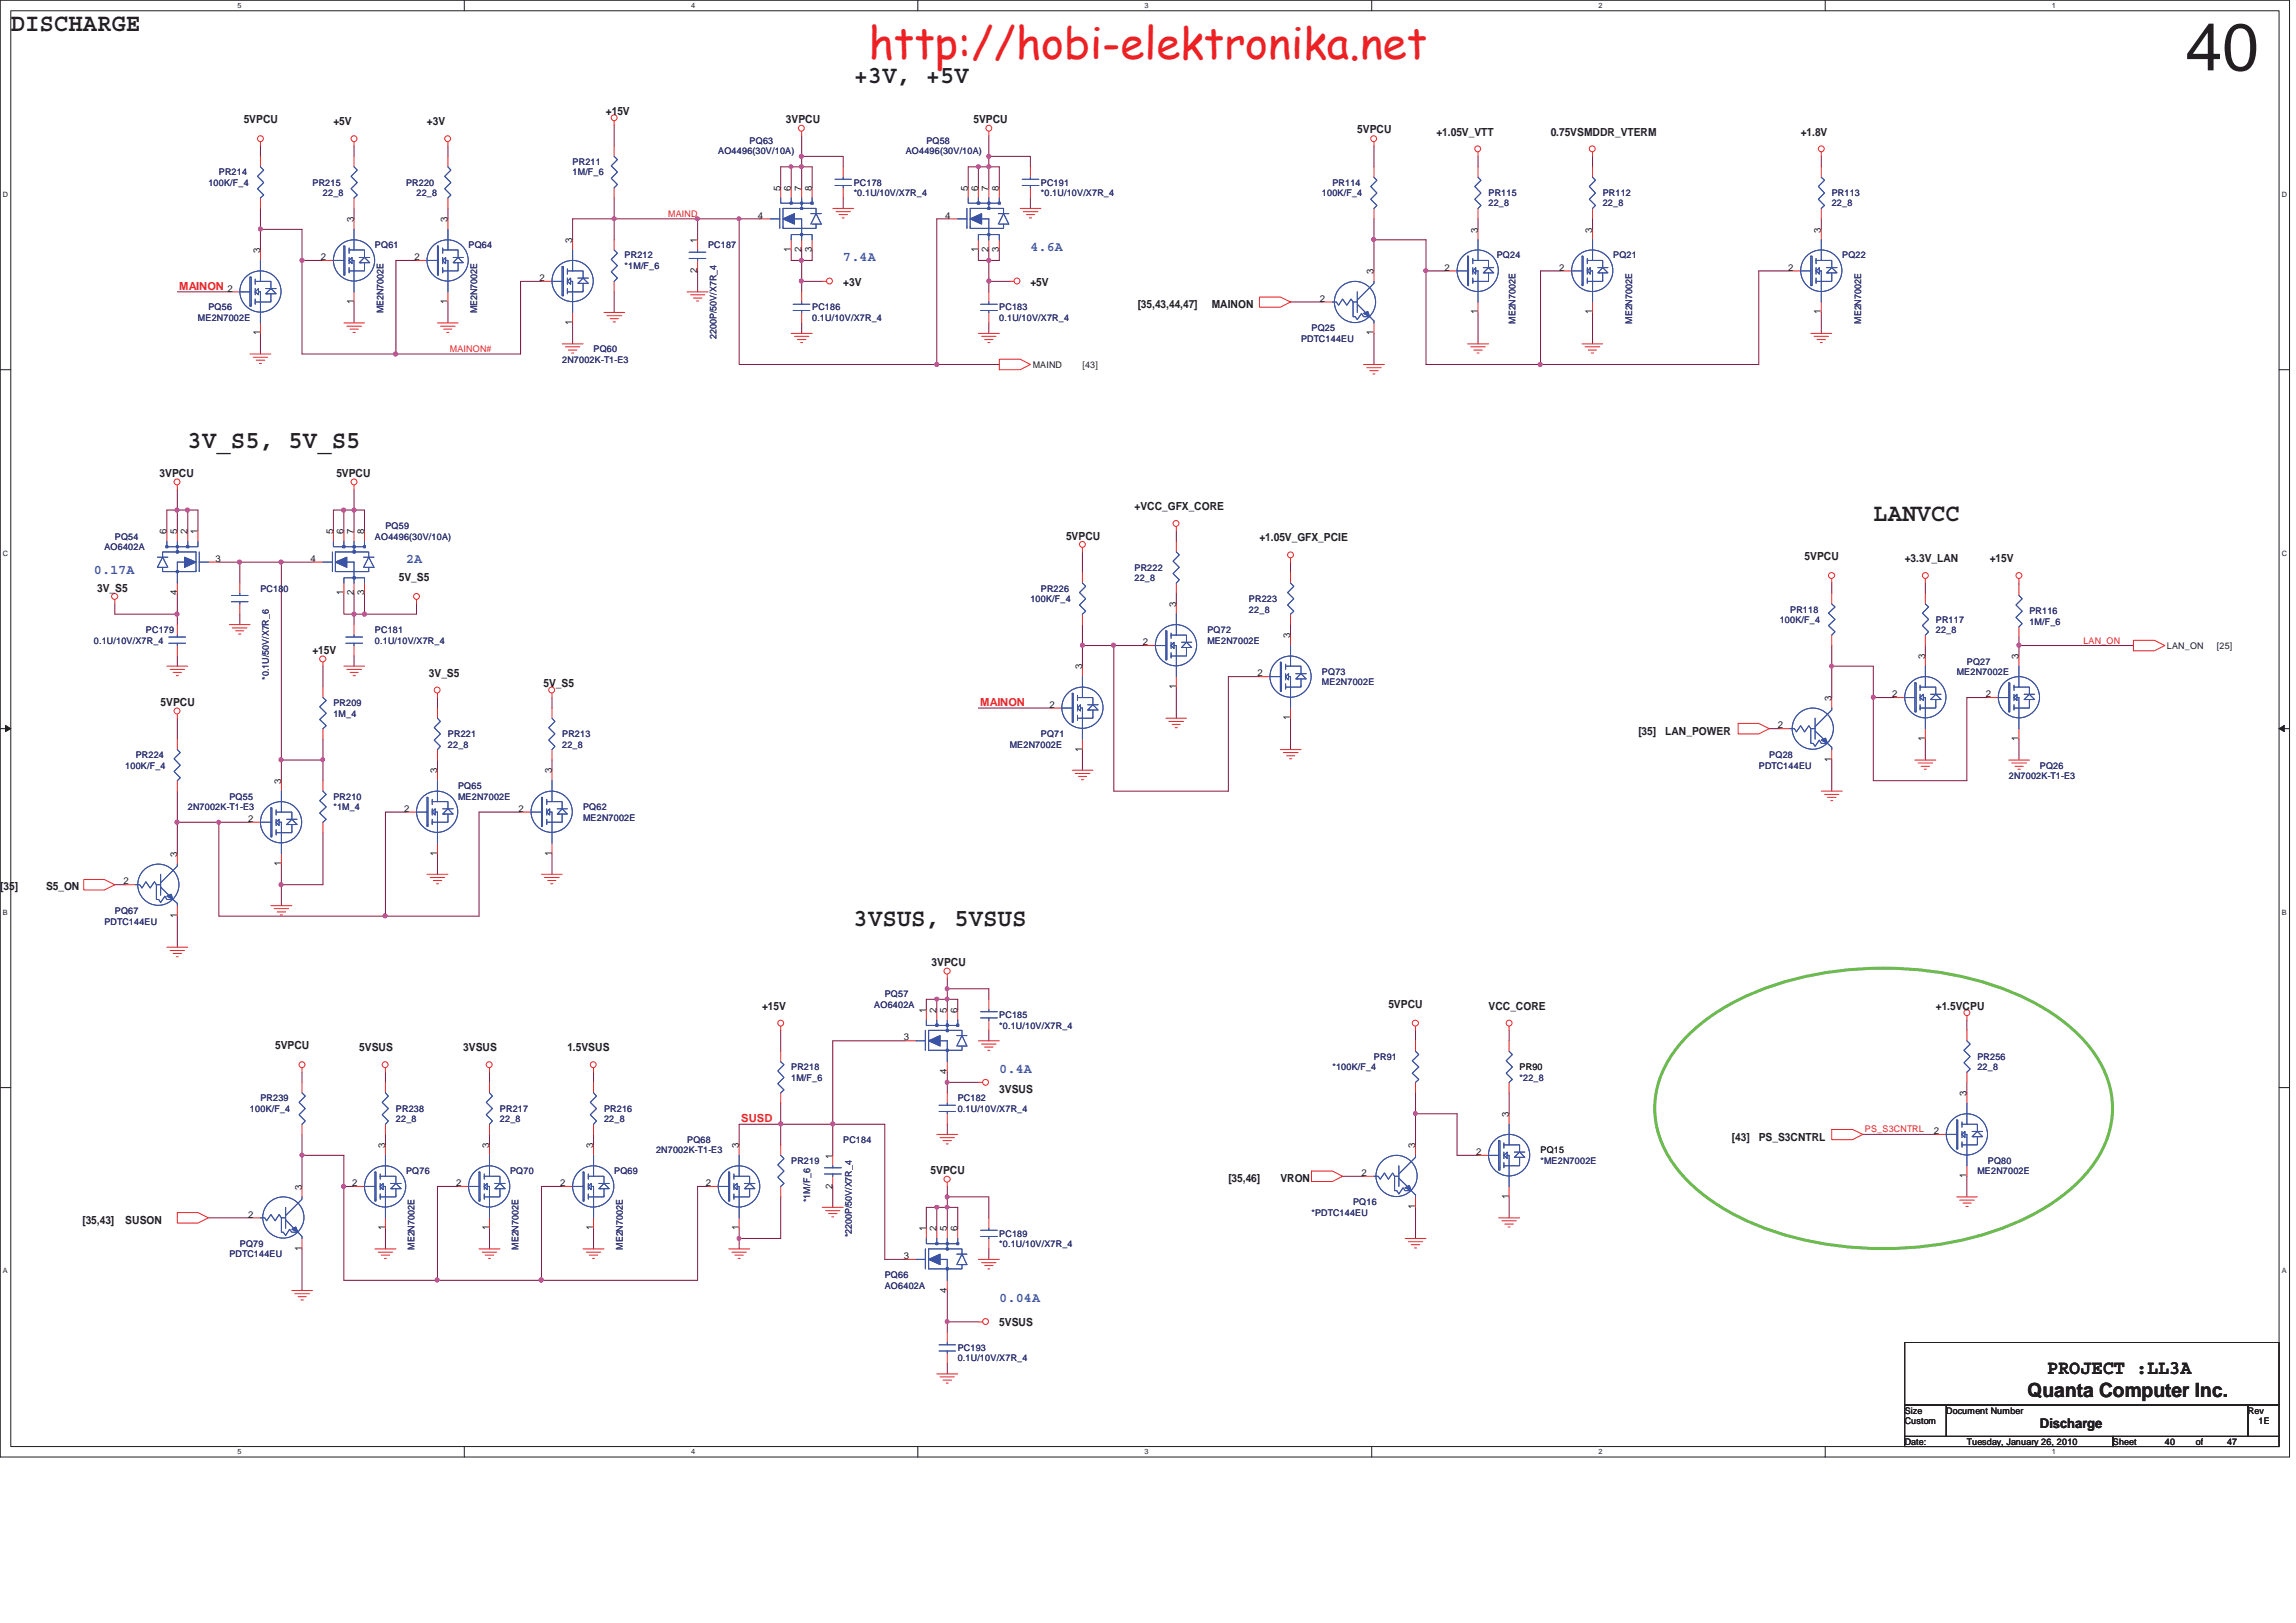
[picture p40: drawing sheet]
<svg xmlns="http://www.w3.org/2000/svg" width="297mm" height="210mm" viewBox="0 0 297 210" stroke-linecap="round" stroke-linejoin="round" font-family="sans-serif">
<defs><g id="words">
<text font-size="8.6" fill="#231f20" x="282.7" y="9.1">40</text>
<text font-size="5.6" fill="#ed2024" x="112.4" y="7.7">http://hobi-elektronika.net</text>
<g font-size="3.2" fill="#231f20">
<text x="1.4" y="4.1">DISCHARGE</text>
<text x="110.4" y="10.8">+3V, +5V</text>
<text x="24.3" y="57.9">3V_S5, 5V_S5</text>
<text x="242.4" y="67.3">LANVCC</text>
<text x="110.4" y="119.8">3VSUS, 5VSUS</text>
</g>
<g font-size="2.5" fill="#231f20">
<text x="264.8" y="177.8">PROJECT :LL3A</text>
<text x="262.3" y="180.8">Quanta Computer Inc.</text>
</g>
<g font-size="1.7" fill="#3a53a4">
<text x="109.1" y="33.8">7.4A</text>
<text x="133.3" y="32.5">4.6A</text>
<text x="12.1" y="74.2">0.17A</text>
<text x="52.5" y="72.9">2A</text>
<text x="129.3" y="138.8">0.4A</text>
<text x="129.3" y="168.4">0.04A</text>
</g>
<text font-size="1.7" fill="#231f20" x="263.9" y="184.7">Discharge</text>
<g font-size="1.4" fill="#231f20">
<text x="31.5" y="16">5VPCU</text>
<text x="43.1" y="16.2">+5V</text>
<text x="55.2" y="16.2">+3V</text>
<text x="78.4" y="14.9">+15V</text>
<text x="101.7" y="16">3VPCU</text>
<text x="125.9" y="16">5VPCU</text>
<text x="175.6" y="17.3">5VPCU</text>
<text x="185.8" y="17.6">+1.05V_VTT</text>
<text x="200.6" y="17.6">0.75VSMDDR_VTERM</text>
<text x="233" y="17.6">+1.8V</text>
<text x="109.1" y="37">+3V</text>
<text x="133.3" y="37">+5V</text>
<text x="147.2" y="39.8">[35,43,44,47]</text>
<text x="156.8" y="39.8">MAINON</text>
<text x="20.7" y="61.7">3VPCU</text>
<text x="43.5" y="61.7">5VPCU</text>
<text x="137.9" y="69.8">5VPCU</text>
<text x="146.8" y="66">+VCC_GFX_CORE</text>
<text x="162.9" y="70.1">+1.05V_GFX_PCIE</text>
<text x="12.6" y="76.5">3V_S5</text>
<text x="51.6" y="75.2">5V_S5</text>
<text x="233.5" y="72.5">5VPCU</text>
<text x="246.4" y="72.8">+3.3V_LAN</text>
<text x="257.4" y="72.8">+15V</text>
<text x="40.4" y="84.6">+15V</text>
<text x="55.5" y="87.5">3V_S5</text>
<text x="70.3" y="88.9">5V_S5</text>
<text x="20.8" y="91.3">5VPCU</text>
<text x="212" y="95.1">[35]</text>
<text x="215.4" y="95.1">LAN_POWER</text>
<text x="0" y="115.1">[35]</text>
<text x="6" y="115.1">S5_ON</text>
<text x="120.5" y="125">3VPCU</text>
<text x="98.6" y="130.6">+15V</text>
<text x="179.6" y="130.4">5VPCU</text>
<text x="192.6" y="130.6">VCC_CORE</text>
<text x="250.4" y="130.6">+1.5VCPU</text>
<text x="35.6" y="135.8">5VPCU</text>
<text x="46.5" y="136">5VSUS</text>
<text x="59.9" y="136">3VSUS</text>
<text x="73.4" y="136">1.5VSUS</text>
<text x="129.3" y="141.4">3VSUS</text>
<text x="224.1" y="147.6">[43]</text>
<text x="227.5" y="147.6">PS_S3CNTRL</text>
<text x="120.4" y="151.9">5VPCU</text>
<text x="158.9" y="153">[35,46]</text>
<text x="165.6" y="153">VRON</text>
<text x="10.7" y="158.4">[35,43]</text>
<text x="16.2" y="158.4">SUSON</text>
<text x="129.3" y="171.6">5VSUS</text>
</g>
<g font-size="1.4" fill="#ec2426">
<text x="23.2" y="37.5">MAINON</text>
<text x="126.8" y="91.4">MAINON</text>
<text x="95.9" y="145.2">SUSD</text>
</g>
<g font-size="1.2" fill="#2d2d72">
<text x="28.3" y="22.7">PR214</text>
<text x="74.1" y="21.3">PR211</text>
<text x="74.1" y="22.7">1M/F_6</text>
<text x="92.9" y="20">AO4496(30V/10A)</text>
<text x="97" y="18.7">PQ63</text>
<text x="117.2" y="20">AO4496(30V/10A)</text>
<text x="119.8" y="18.7">PQ58</text>
<text x="27" y="24">100K/F_4</text>
<text x="40.4" y="24">PR215</text>
<text x="41.8" y="25.4">22_8</text>
<text x="52.5" y="24">PR220</text>
<text x="53.9" y="25.4">22_8</text>
<text x="110.4" y="24">PC178</text>
<text x="110.4" y="25.4">*0.1U/10V/X7R_4</text>
<text x="134.7" y="24">PC191</text>
<text x="134.7" y="25.4">*0.1U/10V/X7R_4</text>
<text x="171" y="25.4">100K/F_4</text>
<text x="172.4" y="24">PR114</text>
<text x="192.6" y="25.4">PR115</text>
<text x="192.6" y="26.7">22_8</text>
<text x="207.3" y="25.4">PR112</text>
<text x="207.3" y="26.7">22_8</text>
<text x="237" y="25.4">PR113</text>
<text x="237" y="26.7">22_8</text>
<text x="48.5" y="32.1">PQ61</text>
<text x="60.6" y="32.1">PQ64</text>
<text x="80.8" y="33.4">PR212</text>
<text x="80.8" y="34.8">*1M/F_6</text>
<text x="91.6" y="32.1">PC187</text>
<text x="193.6" y="33.4">PQ24</text>
<text x="208.7" y="33.4">PQ21</text>
<text x="238.3" y="33.4">PQ22</text>
<text x="25.6" y="41.5">ME2N7002E</text>
<text x="27" y="40.2">PQ56</text>
<text x="49.6" y="40.6" transform="rotate(-90 49.6 40.6)">ME2N7002E</text>
<text x="61.7" y="40.6" transform="rotate(-90 61.7 40.6)">ME2N7002E</text>
<text x="105.1" y="40.2">PC186</text>
<text x="105.1" y="41.5">0.1U/10V/X7R_4</text>
<text x="129.3" y="40.2">PC183</text>
<text x="129.3" y="41.5">0.1U/10V/X7R_4</text>
<text x="196.1" y="41.9" transform="rotate(-90 196.1 41.9)">ME2N7002E</text>
<text x="211.2" y="41.9" transform="rotate(-90 211.2 41.9)">ME2N7002E</text>
<text x="240.8" y="41.9" transform="rotate(-90 240.8 41.9)">ME2N7002E</text>
<text x="72.7" y="46.9">2N7002K-T1-E3</text>
<text x="76.8" y="45.6">PQ60</text>
<text x="92.7" y="43.8" transform="rotate(-90 92.7 43.8)">2200P/50V/X7R_4</text>
<text x="168.3" y="44.2">PDTC144EU</text>
<text x="169.7" y="42.9">PQ25</text>
<text x="13.5" y="71.2">AO6402A</text>
<text x="14.9" y="69.8">PQ54</text>
<text x="48.5" y="69.8">AO4496(30V/10A)</text>
<text x="49.9" y="68.4">PQ59</text>
<text x="33.7" y="76.5">PC180</text>
<text x="133.3" y="77.9">100K/F_4</text>
<text x="134.7" y="76.5">PR226</text>
<text x="146.8" y="73.8">PR222</text>
<text x="146.8" y="75.2">22_8</text>
<text x="161.6" y="77.9">PR223</text>
<text x="12.1" y="83.3">0.1U/10V/X7R_4</text>
<text x="18.9" y="81.9">PC179</text>
<text x="48.5" y="81.9">PC181</text>
<text x="48.5" y="83.3">0.1U/10V/X7R_4</text>
<text x="156.2" y="81.9">PQ72</text>
<text x="156.2" y="83.3">ME2N7002E</text>
<text x="161.6" y="79.2">22_8</text>
<text x="230.2" y="80.6">100K/F_4</text>
<text x="231.6" y="79.2">PR118</text>
<text x="250.4" y="80.6">PR117</text>
<text x="250.4" y="81.9">22_8</text>
<text x="262.5" y="79.5">PR116</text>
<text x="262.5" y="80.9">1M/F_6</text>
<text x="34.8" y="88" transform="rotate(-90 34.8 88)">*0.1U/50V/X7R_6</text>
<text x="171" y="87.3">PQ73</text>
<text x="171" y="88.6">ME2N7002E</text>
<text x="253.2" y="87.3">ME2N7002E</text>
<text x="254.5" y="86">PQ27</text>
<text x="43.1" y="91.4">PR209</text>
<text x="43.1" y="92.7">1M_4</text>
<text x="58" y="95.4">PR221</text>
<text x="72.7" y="95.4">PR213</text>
<text x="134.7" y="95.4">PQ71</text>
<text x="16.2" y="99.4">100K/F_4</text>
<text x="17.6" y="98.1">PR224</text>
<text x="58" y="96.7">22_8</text>
<text x="72.7" y="96.7">22_8</text>
<text x="130.6" y="96.7">ME2N7002E</text>
<text x="227.5" y="99.4">PDTC144EU</text>
<text x="228.9" y="98.1">PQ28</text>
<text x="259.9" y="100.7">2N7002K-T1-E3</text>
<text x="263.9" y="99.4">PQ26</text>
<text x="24.3" y="104.8">2N7002K-T1-E3</text>
<text x="29.7" y="103.5">PQ55</text>
<text x="43.1" y="103.5">PR210</text>
<text x="43.1" y="104.8">*1M_4</text>
<text x="59.3" y="102.1">PQ65</text>
<text x="59.3" y="103.5">ME2N7002E</text>
<text x="75.4" y="104.8">PQ62</text>
<text x="75.4" y="106.2">ME2N7002E</text>
<text x="13.5" y="119.6">PDTC144EU</text>
<text x="14.9" y="118.3">PQ67</text>
<text x="113.1" y="130.4">AO6402A</text>
<text x="114.5" y="129">PQ57</text>
<text x="129.3" y="131.7">PC185</text>
<text x="129.3" y="133.1">*0.1U/10V/X7R_4</text>
<text x="177.8" y="137.1">PR91</text>
<text x="255.8" y="137.1">PR256</text>
<text x="32.3" y="143.8">100K/F_4</text>
<text x="33.7" y="142.5">PR239</text>
<text x="51.2" y="143.8">PR238</text>
<text x="64.7" y="143.8">PR217</text>
<text x="78.1" y="143.8">PR216</text>
<text x="102.4" y="138.5">PR218</text>
<text x="102.4" y="139.8">1M/F_6</text>
<text x="123.9" y="142.5">PC182</text>
<text x="123.9" y="143.8">0.1U/10V/X7R_4</text>
<text x="172.4" y="138.5">*100K/F_4</text>
<text x="196.6" y="139.8">*22_8</text>
<text x="255.8" y="138.5">22_8</text>
<text x="51.2" y="145.2">22_8</text>
<text x="64.7" y="145.2">22_8</text>
<text x="78.1" y="145.2">22_8</text>
<text x="84.9" y="149.2">2N7002K-T1-E3</text>
<text x="88.9" y="147.9">PQ68</text>
<text x="109.1" y="147.9">PC184</text>
<text x="52.5" y="151.9">PQ76</text>
<text x="66" y="151.9">PQ70</text>
<text x="79.5" y="151.9">PQ69</text>
<text x="102.4" y="150.6">PR219</text>
<text x="104.8" y="155.5" transform="rotate(-90 104.8 155.5)">*1M/F_6</text>
<text x="175" y="156">PQ16</text>
<text x="199.3" y="150.6">*ME2N7002E</text>
<text x="255.8" y="151.9">ME2N7002E</text>
<text x="257.2" y="150.6">PQ80</text>
<text x="31" y="161.3">PQ79</text>
<text x="53.6" y="161.7" transform="rotate(-90 53.6 161.7)">ME2N7002E</text>
<text x="67.1" y="161.7" transform="rotate(-90 67.1 161.7)">ME2N7002E</text>
<text x="80.6" y="161.7" transform="rotate(-90 80.6 161.7)">ME2N7002E</text>
<text x="110.2" y="160.1" transform="rotate(-90 110.2 160.1)">*2200P/50V/X7R_4</text>
<text x="129.3" y="160">PC189</text>
<text x="129.3" y="161.3">*0.1U/10V/X7R_4</text>
<text x="169.7" y="157.3">*PDTC144EU</text>
<text x="29.7" y="162.7">PDTC144EU</text>
<text x="114.5" y="165.4">PQ66</text>
<text x="114.5" y="166.7">AO6402A</text>
<text x="123.9" y="174.8">PC193</text>
<text x="123.9" y="176.1">0.1U/10V/X7R_4</text>
</g>
<g font-size="1.2" fill="#231f20">
<text x="45.8" y="28.7" transform="rotate(-90 45.8 28.7)">3</text>
<text x="57.9" y="28.7" transform="rotate(-90 57.9 28.7)">3</text>
<text x="98" y="28.3">4</text>
<text x="101" y="24.7" transform="rotate(-90 101 24.7)">5</text>
<text x="102.3" y="24.7" transform="rotate(-90 102.3 24.7)">6</text>
<text x="103.7" y="24.7" transform="rotate(-90 103.7 24.7)">7</text>
<text x="105" y="24.7" transform="rotate(-90 105 24.7)">8</text>
<text x="122.3" y="28.3">4</text>
<text x="125.2" y="24.7" transform="rotate(-90 125.2 24.7)">5</text>
<text x="126.5" y="24.7" transform="rotate(-90 126.5 24.7)">6</text>
<text x="127.9" y="24.7" transform="rotate(-90 127.9 24.7)">7</text>
<text x="129.2" y="24.7" transform="rotate(-90 129.2 24.7)">8</text>
<text x="33.7" y="32.8" transform="rotate(-90 33.7 32.8)">3</text>
<text x="41.5" y="33.7">2</text>
<text x="53.6" y="33.7">2</text>
<text x="74" y="31.4" transform="rotate(-90 74 31.4)">3</text>
<text x="90.2" y="35.3" transform="rotate(-90 90.2 35.3)">2</text>
<text x="90.2" y="31.4" transform="rotate(-90 90.2 31.4)">1</text>
<text x="102.3" y="32.6" transform="rotate(-90 102.3 32.6)">1</text>
<text x="103.7" y="32.6" transform="rotate(-90 103.7 32.6)">2</text>
<text x="105" y="32.6" transform="rotate(-90 105 32.6)">3</text>
<text x="126.5" y="32.6" transform="rotate(-90 126.5 32.6)">1</text>
<text x="127.9" y="32.6" transform="rotate(-90 127.9 32.6)">2</text>
<text x="129.2" y="32.6" transform="rotate(-90 129.2 32.6)">3</text>
<text x="177.7" y="35.5" transform="rotate(-90 177.7 35.5)">3</text>
<text x="186.9" y="35">2</text>
<text x="191.2" y="30.1" transform="rotate(-90 191.2 30.1)">3</text>
<text x="201.7" y="35">2</text>
<text x="206" y="30.1" transform="rotate(-90 206 30.1)">3</text>
<text x="231.3" y="35">2</text>
<text x="235.6" y="30.1" transform="rotate(-90 235.6 30.1)">3</text>
<text x="29.4" y="37.7">2</text>
<text x="45.8" y="39.4" transform="rotate(-90 45.8 39.4)">1</text>
<text x="57.9" y="39.4" transform="rotate(-90 57.9 39.4)">1</text>
<text x="69.8" y="36.4">2</text>
<text x="170.8" y="39">2</text>
<text x="191.2" y="40.7" transform="rotate(-90 191.2 40.7)">1</text>
<text x="206" y="40.7" transform="rotate(-90 206 40.7)">1</text>
<text x="235.6" y="40.7" transform="rotate(-90 235.6 40.7)">1</text>
<text x="33.7" y="43.4" transform="rotate(-90 33.7 43.4)">1</text>
<text x="74" y="42" transform="rotate(-90 74 42)">1</text>
<text x="133.6" y="47.6">MAIND</text>
<text x="140" y="47.6">[43]</text>
<text x="177.7" y="43.4" transform="rotate(-90 177.7 43.4)">1</text>
<text x="21.5" y="69.1" transform="rotate(-90 21.5 69.1)">6</text>
<text x="22.9" y="69.1" transform="rotate(-90 22.9 69.1)">5</text>
<text x="24.3" y="69.1" transform="rotate(-90 24.3 69.1)">2</text>
<text x="25.6" y="69.1" transform="rotate(-90 25.6 69.1)">1</text>
<text x="43.1" y="69.1" transform="rotate(-90 43.1 69.1)">5</text>
<text x="44.4" y="69.1" transform="rotate(-90 44.4 69.1)">6</text>
<text x="45.8" y="69.1" transform="rotate(-90 45.8 69.1)">7</text>
<text x="47.1" y="69.1" transform="rotate(-90 47.1 69.1)">8</text>
<text x="22.9" y="77" transform="rotate(-90 22.9 77)">4</text>
<text x="27.9" y="72.7">3</text>
<text x="40.2" y="72.7">4</text>
<text x="44.4" y="77" transform="rotate(-90 44.4 77)">1</text>
<text x="45.8" y="77" transform="rotate(-90 45.8 77)">2</text>
<text x="47.1" y="77" transform="rotate(-90 47.1 77)">3</text>
<text x="147.9" y="83.5">2</text>
<text x="152.1" y="78.5" transform="rotate(-90 152.1 78.5)">3</text>
<text x="166.9" y="82.6" transform="rotate(-90 166.9 82.6)">3</text>
<text x="280.3" y="83.9">LAN_ON</text>
<text x="286.8" y="83.9">[25]</text>
<text x="140" y="86.6" transform="rotate(-90 140 86.6)">3</text>
<text x="152.1" y="89.2" transform="rotate(-90 152.1 89.2)">1</text>
<text x="162.7" y="87.5">2</text>
<text x="249" y="85.3" transform="rotate(-90 249 85.3)">3</text>
<text x="261.2" y="85.3" transform="rotate(-90 261.2 85.3)">3</text>
<text x="135.8" y="91.6">2</text>
<text x="166.9" y="93.2" transform="rotate(-90 166.9 93.2)">1</text>
<text x="230" y="94.2">2</text>
<text x="236.9" y="90.7" transform="rotate(-90 236.9 90.7)">3</text>
<text x="244.8" y="90.2">2</text>
<text x="249" y="95.9" transform="rotate(-90 249 95.9)">1</text>
<text x="256.9" y="90.2">2</text>
<text x="261.2" y="95.9" transform="rotate(-90 261.2 95.9)">1</text>
<text x="36.4" y="101.4" transform="rotate(-90 36.4 101.4)">3</text>
<text x="56.6" y="100.1" transform="rotate(-90 56.6 100.1)">3</text>
<text x="71.4" y="100.1" transform="rotate(-90 71.4 100.1)">3</text>
<text x="140" y="97.2" transform="rotate(-90 140 97.2)">1</text>
<text x="236.9" y="98.6" transform="rotate(-90 236.9 98.6)">1</text>
<text x="32.1" y="106.3">2</text>
<text x="52.3" y="105">2</text>
<text x="67.1" y="105">2</text>
<text x="22.9" y="110.9" transform="rotate(-90 22.9 110.9)">3</text>
<text x="36.4" y="112.1" transform="rotate(-90 36.4 112.1)">1</text>
<text x="56.6" y="110.7" transform="rotate(-90 56.6 110.7)">1</text>
<text x="71.4" y="110.7" transform="rotate(-90 71.4 110.7)">1</text>
<text x="16" y="114.4">2</text>
<text x="22.9" y="118.8" transform="rotate(-90 22.9 118.8)">1</text>
<text x="119.8" y="131.1" transform="rotate(-90 119.8 131.1)">1</text>
<text x="121.2" y="131.1" transform="rotate(-90 121.2 131.1)">2</text>
<text x="122.5" y="131.1" transform="rotate(-90 122.5 131.1)">5</text>
<text x="123.9" y="131.1" transform="rotate(-90 123.9 131.1)">6</text>
<text x="116.9" y="134.6">3</text>
<text x="122.5" y="139" transform="rotate(-90 122.5 139)">4</text>
<text x="196.6" y="138.5">PR90</text>
<text x="254.4" y="141.8" transform="rotate(-90 254.4 141.8)">3</text>
<text x="49.8" y="148.5" transform="rotate(-90 49.8 148.5)">3</text>
<text x="63.3" y="148.5" transform="rotate(-90 63.3 148.5)">3</text>
<text x="76.7" y="148.5" transform="rotate(-90 76.7 148.5)">3</text>
<text x="95.6" y="148.5" transform="rotate(-90 95.6 148.5)">3</text>
<text x="107.7" y="149.9" transform="rotate(-90 107.7 149.9)">1</text>
<text x="183.1" y="148.5" transform="rotate(-90 183.1 148.5)">3</text>
<text x="191" y="149.4">2</text>
<text x="195.2" y="144.5" transform="rotate(-90 195.2 144.5)">3</text>
<text x="199.3" y="149.2">PQ15</text>
<text x="250.2" y="146.7">2</text>
<text x="39" y="153.9" transform="rotate(-90 39 153.9)">3</text>
<text x="45.5" y="153.5">2</text>
<text x="59" y="153.5">2</text>
<text x="72.5" y="153.5">2</text>
<text x="91.3" y="153.5">2</text>
<text x="107.7" y="153.8" transform="rotate(-90 107.7 153.8)">2</text>
<text x="176.1" y="152.1">2</text>
<text x="195.2" y="155.1" transform="rotate(-90 195.2 155.1)">1</text>
<text x="254.4" y="152.4" transform="rotate(-90 254.4 152.4)">1</text>
<text x="32.1" y="157.5">2</text>
<text x="39" y="161.8" transform="rotate(-90 39 161.8)">1</text>
<text x="49.8" y="159.2" transform="rotate(-90 49.8 159.2)">1</text>
<text x="63.3" y="159.2" transform="rotate(-90 63.3 159.2)">1</text>
<text x="76.7" y="159.2" transform="rotate(-90 76.7 159.2)">1</text>
<text x="95.6" y="159.2" transform="rotate(-90 95.6 159.2)">1</text>
<text x="119.8" y="159.3" transform="rotate(-90 119.8 159.3)">1</text>
<text x="121.2" y="159.3" transform="rotate(-90 121.2 159.3)">2</text>
<text x="122.5" y="159.3" transform="rotate(-90 122.5 159.3)">5</text>
<text x="123.9" y="159.3" transform="rotate(-90 123.9 159.3)">6</text>
<text x="183.1" y="156.5" transform="rotate(-90 183.1 156.5)">1</text>
<text x="116.9" y="162.9">3</text>
<text x="122.5" y="167.3" transform="rotate(-90 122.5 167.3)">4</text>
<text x="246.4" y="182.9">Size</text>
<text x="246.4" y="184.2">Custom</text>
<text x="251.8" y="182.9">Document Number</text>
<text x="290.8" y="182.9">Rev</text>
<text x="292.2" y="184.2">1E</text>
<text x="246.4" y="186.9">Date:</text>
<text x="254.5" y="186.9">Tuesday, January 26, 2010</text>
<text x="273.3" y="186.9">Sheet</text>
<text x="280.1" y="186.9">40</text>
<text x="284.1" y="186.9">of</text>
<text x="288.1" y="186.9">47</text>
</g>
<g font-size="1.2" fill="#ec2426">
<text x="86.4" y="28.1">MAIND</text>
<text x="58.2" y="45.5">MAINON#</text>
<text x="269.5" y="83.3">LAN_ON</text>
<text x="241.3" y="146.5">PS_S3CNTRL</text>
</g>
<g font-size=".9" fill="#231f20">
<text x="30.7" y="1.1">5</text>
<text x="89.4" y="1.1">4</text>
<text x="148.1" y="1.1">3</text>
<text x="206.8" y="1.1">2</text>
<text x="265.5" y="1.1">1</text>
<text x=".4" y="25.4">D</text>
<text x="295.2" y="25.4">D</text>
<text x=".4" y="71.9">C</text>
<text x="295.2" y="71.9">C</text>
<text x=".4" y="118.3">B</text>
<text x="295.2" y="118.3">B</text>
<text x=".4" y="164.8">A</text>
<text x="295.2" y="164.8">A</text>
<text x="30.7" y="188.2">5</text>
<text x="89.4" y="188.2">4</text>
<text x="148.1" y="188.2">3</text>
<text x="206.8" y="188.2">2</text>
<text x="265.5" y="188.2">1</text>
</g>
</g></defs>
<path d="M0 0h296.2v188.5h-296.2zM1.4 1.4h293.4v185.8h-293.4z" fill="none" stroke="#231f20" stroke-width=".13"/>
<g fill="#fff">
<path d="M30.7 .2h.5v1.1h-.5z"/>
<path d="M30.7 187.3h.5v1.1h-.5z"/>
</g>
<path d="M60.1 0v1.4M60.1 187.2v1.3" fill="none" stroke="#231f20" stroke-width=".13"/>
<g fill="#fff">
<path d="M89.4 .2h.5v1.1h-.5z"/>
<path d="M89.4 187.3h.5v1.1h-.5z"/>
</g>
<path d="M118.7 0v1.4M118.7 187.2v1.3" fill="none" stroke="#231f20" stroke-width=".13"/>
<g fill="#fff">
<path d="M148.1 .2h.5v1.1h-.5z"/>
<path d="M148.1 187.3h.5v1.1h-.5z"/>
</g>
<path d="M177.5 0v1.4M177.5 187.2v1.3" fill="none" stroke="#231f20" stroke-width=".13"/>
<g fill="#fff">
<path d="M206.8 .2h.5v1.1h-.5z"/>
<path d="M206.8 187.3h.5v1.1h-.5z"/>
</g>
<path d="M236.1 0v1.4M236.1 187.2v1.3" fill="none" stroke="#231f20" stroke-width=".13"/>
<g fill="#fff">
<path d="M265.5 .2h.5v1.1h-.5z"/>
<path d="M265.5 187.3h.5v1.1h-.5z"/>
<path d="M.4 24.6h.7v1.1h-.7z"/>
<path d="M295.2 24.6h.7v1.1h-.7z"/>
<path d="M.4 71h.7v1.1h-.7z"/>
<path d="M295.2 71h.7v1.1h-.7z"/>
</g>
<path d="M0 47.8h1.4M294.8 47.8h1.4" fill="none" stroke="#231f20" stroke-width=".13"/>
<g fill="#fff">
<path d="M.4 117.5h.6v1h-.6z"/>
<path d="M295.2 117.5h.6v1h-.6z"/>
</g>
<path d="M0 94.3h1.4M294.8 94.3h1.4" fill="none" stroke="#231f20" stroke-width=".13"/>
<path d="M.7 93.8l.7 .5-.7 .4z" fill="#231f20"/>
<path d="M.7 93.8l.7 .5-.7 .4z" fill="none" stroke="#231f20" stroke-width=".13"/>
<path d="M294.8 94.3l.7-.5v.9z" fill="#231f20"/>
<path d="M294.8 94.3l.7-.5v.9z" fill="none" stroke="#231f20" stroke-width=".13"/>
<g fill="#fff">
<path d="M.4 163.9h.6v1.1h-.6z"/>
<path d="M295.2 163.9h.6v1.1h-.6z"/>
</g>
<path d="M0 140.7h1.4M294.8 140.7h1.4" fill="none" stroke="#231f20" stroke-width=".13"/>
<path d="M123.9 156.2v2.7M126.6 171h-4v1.4" fill="none" stroke="#7f1542" stroke-width=".13"/>
<path d="M122.4 170.8l.1-.1 .2 .1v.4h-.2h-.1z" fill-rule="evenodd" fill="#b8529f"/>
<path d="M122.4 170.8l.1-.1 .2 .1v.4h-.2h-.1z" fill="none" stroke="#b8529f" stroke-width=".13"/>
<path d="M33.7 29.7h5.4M127.9 133.3v1.4M44.5 153.5h1.3M101 145.5v2.6M121.2 156.2v2.7" fill="none" stroke="#7f1542" stroke-width=".13"/>
<circle cx="101" cy="145.4" r=".26" fill="#b8529f"/>
<circle cx="101" cy="145.4" r=".26" fill="none" stroke="#b8529f" stroke-width=".13"/>
<path d="M67.3 36.4v9.4M74.1 28.3h5.4M103.7 21.6v2.7M121.2 129.3v1.3" fill="none" stroke="#7f1542" stroke-width=".13"/>
<circle cx="103.7" cy="21.6" r=".25" fill="#b8529f"/>
<circle cx="103.7" cy="21.6" r=".25" fill="none" stroke="#b8529f" stroke-width=".13"/>
<path d="M127.9 36.4h2.7M127.9 21.6v2.7" fill="none" stroke="#7f1542" stroke-width=".13"/>
<circle cx="127.9" cy="36.4" r=".26" fill="#b8529f"/>
<circle cx="127.9" cy="36.4" r=".26" fill="none" stroke="#b8529f" stroke-width=".13"/>
<path d="M261.2 75.4v.3M237 86.2h5.4M245.1 90.3h-2.7v10.7M249.1 95.6v2.7M261.2 83.5v1.4M261.2 95.6v2.7" fill="none" stroke="#7f1542" stroke-width=".13"/>
<circle cx="242.4" cy="90.2" r=".26" fill="#b8529f"/>
<circle cx="242.4" cy="90.2" r=".26" fill="none" stroke="#b8529f" stroke-width=".13"/>
<path d="M90.3 28.3h5.3M103.7 33.7v4.1M126.6 32.3v1.4M127.9 33.7v2.7M237 83.5v2.7M249.1 83.5v1.4M257.2 90.3h-2.7v10.7h-12.1M95.6 160.2h5.4M114.5 162.9h2.7" fill="none" stroke="#7f1542" stroke-width=".13"/>
<circle cx="103.7" cy="33.7" r=".26" fill="#b8529f"/>
<circle cx="103.7" cy="33.7" r=".26" fill="none" stroke="#b8529f" stroke-width=".13"/>
<path d="M33.7 27v2.7M39.1 29.7v4h2.7M79.5 28.3v2.7M102.4 32.3v1.4h1.3v-1.4M249.1 75.4v1.4" fill="none" stroke="#7f1542" stroke-width=".13"/>
<circle cx="33.7" cy="29.6" r=".26" fill="#b8529f"/>
<circle cx="33.7" cy="29.6" r=".26" fill="none" stroke="#b8529f" stroke-width=".13"/>
<path d="M79.5 37.8v2.6M127.9 33.7h1.4" fill="none" stroke="#7f1542" stroke-width=".13"/>
<circle cx="127.9" cy="33.7" r=".26" fill="#b8529f"/>
<circle cx="127.9" cy="33.7" r=".26" fill="none" stroke="#b8529f" stroke-width=".13"/>
<path d="M105.1 32.3v1.4h-1.4M121.2 28.3v18.9M129.3 32.3v1.4M261.2 83.5h14.8M39.1 161.6v5.4" fill="none" stroke="#7f1542" stroke-width=".13"/>
<circle cx="261.2" cy="83.5" r=".26" fill="#b8529f"/>
<circle cx="261.2" cy="83.5" r=".26" fill="none" stroke="#b8529f" stroke-width=".13"/>
<path d="M237 86.2v4.1M107.7 145.5h6.8" fill="none" stroke="#7f1542" stroke-width=".13"/>
<path d="M236.8 86l.1-.1 .3 .1-.1 .4h-.2h-.1z" fill-rule="evenodd" fill="#b8529f"/>
<path d="M236.8 86l.1-.1 .3 .1-.1 .4h-.2h-.1z" fill="none" stroke="#b8529f" stroke-width=".13"/>
<path d="M103.7 17.6v4M242.4 86.2v4.1M261.2 82.4v1.1" fill="none" stroke="#7f1542" stroke-width=".13"/>
<circle cx="103.7" cy="20.2" r=".26" fill="#b8529f"/>
<circle cx="103.7" cy="20.2" r=".26" fill="none" stroke="#b8529f" stroke-width=".13"/>
<path d="M102.4 21.6h1.3M126.6 21.6h1.3" fill="none" stroke="#7f1542" stroke-width=".13"/>
<circle cx="126.6" cy="21.6" r=".25" fill="#b8529f"/>
<circle cx="126.6" cy="21.6" r=".25" fill="none" stroke="#b8529f" stroke-width=".13"/>
<path d="M127.9 17.6v4M101 21.6h1.4M125.3 21.6h1.3M127.9 32.3v1.4h-1.3M121.2 129.3h1.4M122.6 126.6v1.3M122.6 138.7v1.3" fill="none" stroke="#7f1542" stroke-width=".13"/>
<circle cx="121.2" cy="129.2" r=".25" fill="#b8529f"/>
<circle cx="121.2" cy="129.2" r=".25" fill="none" stroke="#b8529f" stroke-width=".13"/>
<path d="M184.5 35v12.2M191.2 20.2v1.4M191.2 28.3v1.4M206 20.2v1.4M206 28.3v1.4M122.6 127.9v1.4" fill="none" stroke="#7f1542" stroke-width=".13"/>
<circle cx="184.4" cy="35" r=".25" fill="#b8529f"/>
<circle cx="184.4" cy="35" r=".25" fill="none" stroke="#b8529f" stroke-width=".13"/>
<path d="M199.3 47.2h28.2" fill="none" stroke="#7f1542" stroke-width=".13"/>
<circle cx="199.3" cy="47.2" r=".26" fill="#b8529f"/>
<circle cx="199.3" cy="47.2" r=".26" fill="none" stroke="#b8529f" stroke-width=".13"/>
<path d="M167 39.1h4M177.8 31h6.7v4h2.7M202 35h-2.7v12.2h-14.8M39.1 45.8h12.1M177.8 43.1v4.1M191.2 40.4v4.1M206 40.4v4.1M107.7 134.7v10.8h-12.1M39.1 146.8v2.7M95.6 158.9v1.3M101 142.7v2.8M70.1 165.6h20.2" fill="none" stroke="#7f1542" stroke-width=".13"/>
<circle cx="70" cy="165.6" r=".26" fill="#b8529f"/>
<circle cx="70" cy="165.6" r=".26" fill="none" stroke="#b8529f" stroke-width=".13"/>
<path d="M33.7 18.9v1.3M177.8 18.9v2.7M177.8 31v4M44.5 149.5v4" fill="none" stroke="#7f1542" stroke-width=".13"/>
<circle cx="177.7" cy="31" r=".26" fill="#b8529f"/>
<circle cx="177.7" cy="31" r=".26" fill="none" stroke="#b8529f" stroke-width=".13"/>
<path d="M51.2 45.8h16.1M122.6 154.9v1.3" fill="none" stroke="#7f1542" stroke-width=".13"/>
<path d="M122.4 154.7l.1-.1 .2 .1v.3l-.2 .1-.1-.1z" fill-rule="evenodd" fill="#b8529f"/>
<path d="M122.4 154.7l.1-.1 .2 .1v.3l-.2 .1-.1-.1z" fill="none" stroke="#b8529f" stroke-width=".13"/>
<path d="M121.2 156.2h1.4" fill="none" stroke="#7f1542" stroke-width=".13"/>
<circle cx="121.2" cy="156.2" r=".25" fill="#b8529f"/>
<circle cx="121.2" cy="156.2" r=".25" fill="none" stroke="#b8529f" stroke-width=".13"/>
<path d="M39.1 149.5h5.4M119.8 156.2h1.4M122.6 167v4" fill="none" stroke="#7f1542" stroke-width=".13"/>
<circle cx="39.1" cy="149.4" r=".25" fill="#b8529f"/>
<circle cx="39.1" cy="149.4" r=".25" fill="none" stroke="#b8529f" stroke-width=".13"/>
<path d="M33.7 29.7v2.6M195.2 133.3v1.4M173.7 152.2h2.7M183.1 148.1v-4h5.4v5.4h2.7M183.1 156.2v4M195.2 141.4v2.7M195.2 154.9v2.7" fill="none" stroke="#7f1542" stroke-width=".13"/>
<path d="M182.9 143.9l.2-.1 .2 .1v.3l-.2 .1-.2-.1z" fill-rule="evenodd" fill="#b8529f"/>
<path d="M182.9 143.9l.2-.1 .2 .1v.3l-.2 .1-.2-.1z" fill="none" stroke="#b8529f" stroke-width=".13"/>
<path d="M183.1 133.3v1.4M119.8 156.2v2.7M122.6 156.2v2.7M183.1 141.4v2.7" fill="none" stroke="#7f1542" stroke-width=".13"/>
<path d="M122.4 156h.3l.1 .2-.1 .1-.2 .1-.1-.1z" fill-rule="evenodd" fill="#b8529f"/>
<path d="M122.4 156h.3l.1 .2-.1 .1-.2 .1-.1-.1z" fill="none" stroke="#b8529f" stroke-width=".13"/>
<path d="M39.1 149.5v4M59.3 153.5h-2.7v12.1h-12.1v-12.1M72.7 153.5h-2.6v12.1M122.6 156.2h1.3M122.6 153.5v1.4h5.3v2.7M122.6 176.4v1.4M127.9 161.6v1.3" fill="none" stroke="#7f1542" stroke-width=".13"/>
<circle cx="44.4" cy="153.5" r=".26" fill="#b8529f"/>
<circle cx="44.4" cy="153.5" r=".26" fill="none" stroke="#b8529f" stroke-width=".13"/>
<path d="M45.8 18.9v1.3M58 18.9v1.3M45.8 27v1.3M58 27v1.3M237 75.4v1.4M121.2 129.3h-1.4v1.3M122.6 129.3h1.3M95.6 145.5v2.6" fill="none" stroke="#7f1542" stroke-width=".13"/>
<path d="M122.4 129.1h.3l.1 .1-.1 .2-.2 .1-.1-.1z" fill-rule="evenodd" fill="#b8529f"/>
<path d="M122.4 129.1h.3l.1 .1-.1 .2-.2 .1-.1-.1z" fill="none" stroke="#b8529f" stroke-width=".13"/>
<path d="M122.6 129.3v1.3M123.9 129.3v1.3M127.9 127.9v1.4M126.6 140h-4v1.4" fill="none" stroke="#7f1542" stroke-width=".13"/>
<path d="M122.4 139.8h.1l.2 .1v.3l-.2 .1-.1-.1z" fill-rule="evenodd" fill="#b8529f"/>
<path d="M122.4 139.8h.1l.2 .1v.3l-.2 .1-.1-.1z" fill="none" stroke="#b8529f" stroke-width=".13"/>
<path d="M107.7 134.7h9.5M107.7 145.5v4" fill="none" stroke="#7f1542" stroke-width=".13"/>
<circle cx="107.7" cy="145.4" r=".26" fill="#b8529f"/>
<circle cx="107.7" cy="145.4" r=".26" fill="none" stroke="#b8529f" stroke-width=".13"/>
<path d="M101 21.6v2.7M102.4 21.6v2.7M114.5 145.5v17.4" fill="none" stroke="#7f1542" stroke-width=".13"/>
<path d="M102.2 21.4h.3l.1 .1-.1 .2-.2 .1-.1-.1z" fill-rule="evenodd" fill="#b8529f"/>
<path d="M102.2 21.4h.3l.1 .1-.1 .2-.2 .1-.1-.1z" fill="none" stroke="#b8529f" stroke-width=".13"/>
<path d="M103.7 21.6h1.4v2.7M103.7 41.8v1.3M122.6 127.9h5.3M122.6 145.5v1.3" fill="none" stroke="#7f1542" stroke-width=".13"/>
<path d="M122.4 127.7h.1l.2 .1v.3l-.2 .1-.1-.1z" fill-rule="evenodd" fill="#b8529f"/>
<path d="M122.4 127.7h.1l.2 .1v.3l-.2 .1-.1-.1z" fill="none" stroke="#b8529f" stroke-width=".13"/>
<path d="M125.3 21.6v2.7M126.6 21.6v2.7M127.9 21.6h1.4M127.9 41.8v1.3" fill="none" stroke="#7f1542" stroke-width=".13"/>
<circle cx="127.9" cy="21.6" r=".25" fill="#b8529f"/>
<circle cx="127.9" cy="21.6" r=".25" fill="none" stroke="#b8529f" stroke-width=".13"/>
<path d="M79.5 28.3h10.8M129.3 21.6v2.7" fill="none" stroke="#7f1542" stroke-width=".13"/>
<circle cx="79.5" cy="28.3" r=".25" fill="#b8529f"/>
<circle cx="79.5" cy="28.3" r=".25" fill="none" stroke="#b8529f" stroke-width=".13"/>
<path d="M79.5 16.2v2.7M39.1 33.7v12.1" fill="none" stroke="#7f1542" stroke-width=".13"/>
<circle cx="39.1" cy="33.7" r=".26" fill="#b8529f"/>
<circle cx="39.1" cy="33.7" r=".26" fill="none" stroke="#b8529f" stroke-width=".13"/>
<path d="M53.9 33.7h-2.7v12.1" fill="none" stroke="#7f1542" stroke-width=".13"/>
<circle cx="51.2" cy="45.8" r=".26" fill="#b8529f"/>
<circle cx="51.2" cy="45.8" r=".26" fill="none" stroke="#b8529f" stroke-width=".13"/>
<path d="M74.1 28.3v2.7M103.7 20.2h5.4v1.4M109.1 25.6v1.4M127.9 20.2h5.4v1.4" fill="none" stroke="#7f1542" stroke-width=".13"/>
<circle cx="127.9" cy="20.2" r=".26" fill="#b8529f"/>
<circle cx="127.9" cy="20.2" r=".26" fill="none" stroke="#b8529f" stroke-width=".13"/>
<path d="M103.7 36.4h2.7M133.3 25.6v1.4" fill="none" stroke="#7f1542" stroke-width=".13"/>
<circle cx="103.7" cy="36.4" r=".26" fill="#b8529f"/>
<circle cx="103.7" cy="36.4" r=".26" fill="none" stroke="#b8529f" stroke-width=".13"/>
<path d="M98.3 28.3h-2.7v18.9h25.6M127.9 36.4v1.4" fill="none" stroke="#7f1542" stroke-width=".13"/>
<path d="M95.4 28.1h.4v.2v.1l-.2 .1-.2-.1z" fill-rule="evenodd" fill="#b8529f"/>
<path d="M95.4 28.1h.4v.2v.1l-.2 .1-.2-.1z" fill="none" stroke="#b8529f" stroke-width=".13"/>
<path d="M56.6 165.6h13.5" fill="none" stroke="#7f1542" stroke-width=".13"/>
<circle cx="70" cy="165.6" r=".26" fill="#b8529f"/>
<circle cx="70" cy="165.6" r=".26" fill="none" stroke="#b8529f" stroke-width=".13"/>
<circle cx="56.6" cy="165.6" r=".26" fill="#b8529f"/>
<circle cx="56.6" cy="165.6" r=".26" fill="none" stroke="#b8529f" stroke-width=".13"/>
<path d="M90.3 28.3v2.7" fill="none" stroke="#7f1542" stroke-width=".13"/>
<circle cx="90.2" cy="28.3" r=".25" fill="#b8529f"/>
<circle cx="90.2" cy="28.3" r=".25" fill="none" stroke="#b8529f" stroke-width=".13"/>
<path d="M22.9 37.8h6.8M45.8 39.1v2.7M58 39.1v2.7M33.7 43.1v2.7M74.1 41.8v2.7M63.3 138.7v1.3M101 133.3v2.7M76.8 146.8v1.3M76.8 158.9v2.7M107.7 153.5v2.7M95.6 160.2v1.4" fill="none" stroke="#7f1542" stroke-width=".13"/>
<path d="M95.4 160h.2l.2 .1v.3l-.2 .1-.2-.1z" fill-rule="evenodd" fill="#b8529f"/>
<path d="M95.4 160h.2l.2 .1v.3l-.2 .1-.2-.1z" fill="none" stroke="#b8529f" stroke-width=".13"/>
<g fill="none" stroke="#7f1542" stroke-width=".13">
<path d="M67.3 36.4h2.8M79.5 25.6v2.7M90.3 35v2.8M121.2 28.3h1.4M140 71.4v2.7M152.2 68.7v1.4M152.2 76.8v1.3M126.6 91.6h9.4M140 83.5v2.7M140 97v2.6M144.1 83.5h4M152.2 88.9v4"/>
<path d="M237 98.3v4.1M39.1 138.7v1.3M49.9 138.7v1.3M76.8 138.7v1.3M27 157.6h5.3M49.9 146.8v1.3M49.9 158.9v2.7M63.3 146.8v1.3M63.3 158.9v2.7M101 154.9v5.3"/>
</g>
<circle cx="140" cy="83.5" r=".26" fill="#b8529f"/>
<circle cx="140" cy="83.5" r=".26" fill="none" stroke="#b8529f" stroke-width=".13"/>
<path d="M167 72.7v1.4M140 80.8v2.7M144.1 83.5v18.9M167 80.8v1.4M167 92.9v4.1" fill="none" stroke="#7f1542" stroke-width=".13"/>
<circle cx="144.1" cy="83.5" r=".26" fill="#b8529f"/>
<circle cx="144.1" cy="83.5" r=".26" fill="none" stroke="#b8529f" stroke-width=".13"/>
<path d="M177.8 28.3v2.7M231.6 35h-4.1v12.2M235.6 20.2v1.4M235.6 28.3v1.4M235.6 40.4v2.7M22.9 79.5v1.3M22.9 66h1.4M140 83.5h4.1M162.9 87.5h-4v14.9h-14.8M62 105.1h5.3M91.6 153.5h-1.3v12.1" fill="none" stroke="#7f1542" stroke-width=".13"/>
<circle cx="24.3" cy="66" r=".26" fill="#b8529f"/>
<circle cx="24.3" cy="66" r=".26" fill="none" stroke="#b8529f" stroke-width=".13"/>
<path d="M14.9 79.5h8M24.3 66h1.3" fill="none" stroke="#7f1542" stroke-width=".13"/>
<circle cx="22.9" cy="79.5" r=".26" fill="#b8529f"/>
<circle cx="22.9" cy="79.5" r=".26" fill="none" stroke="#b8529f" stroke-width=".13"/>
<path d="M47.2 79.5h6.7" fill="none" stroke="#7f1542" stroke-width=".13"/>
<circle cx="47.2" cy="79.5" r=".26" fill="#b8529f"/>
<circle cx="47.2" cy="79.5" r=".26" fill="none" stroke="#b8529f" stroke-width=".13"/>
<path d="M31 79.5v1.3M36.4 72.7v25.6" fill="none" stroke="#7f1542" stroke-width=".13"/>
<circle cx="36.4" cy="98.3" r=".26" fill="#b8529f"/>
<circle cx="36.4" cy="98.3" r=".26" fill="none" stroke="#b8529f" stroke-width=".13"/>
<circle cx="36.4" cy="72.7" r=".26" fill="#b8529f"/>
<circle cx="36.4" cy="72.7" r=".26" fill="none" stroke="#b8529f" stroke-width=".13"/>
<path d="M22.9 102.4v4h5.4" fill="none" stroke="#7f1542" stroke-width=".13"/>
<circle cx="22.9" cy="106.4" r=".26" fill="#b8529f"/>
<circle cx="22.9" cy="106.4" r=".26" fill="none" stroke="#b8529f" stroke-width=".13"/>
<path d="M41.8 98.3h-5.4v2.7M36.4 114.5v2.7" fill="none" stroke="#7f1542" stroke-width=".13"/>
<circle cx="36.4" cy="114.5" r=".26" fill="#b8529f"/>
<circle cx="36.4" cy="114.5" r=".26" fill="none" stroke="#b8529f" stroke-width=".13"/>
<path d="M41.8 95.6v5.4" fill="none" stroke="#7f1542" stroke-width=".13"/>
<path d="M41.6 98.1l.1-.1 .3 .2-.1 .3h-.2h-.1z" fill-rule="evenodd" fill="#b8529f"/>
<path d="M41.6 98.1l.1-.1 .3 .2-.1 .3h-.2h-.1z" fill="none" stroke="#b8529f" stroke-width=".13"/>
<path d="M45.8 76.8v2.7M22.9 118.5v4.1M41.8 107.7v6.8h-5.4v-2.7M49.9 118.5h12.1" fill="none" stroke="#7f1542" stroke-width=".13"/>
<circle cx="49.8" cy="118.5" r=".26" fill="#b8529f"/>
<circle cx="49.8" cy="118.5" r=".26" fill="none" stroke="#b8529f" stroke-width=".13"/>
<path d="M28.3 106.4h4M28.3 118.5h21.6M56.6 110.4v2.7" fill="none" stroke="#7f1542" stroke-width=".13"/>
<path d="M28.1 106.2l.2-.1 .2 .1v.4h-.2h-.2z" fill-rule="evenodd" fill="#b8529f"/>
<path d="M28.1 106.2l.2-.1 .2 .1v.4h-.2h-.2z" fill="none" stroke="#b8529f" stroke-width=".13"/>
<path d="M21.6 68.7v-2.7h1.3v2.7M22.9 106.4v4M52.5 105.1h-2.6v13.4M62 105.1v13.4" fill="none" stroke="#7f1542" stroke-width=".13"/>
<circle cx="22.9" cy="66" r=".26" fill="#b8529f"/>
<circle cx="22.9" cy="66" r=".26" fill="none" stroke="#b8529f" stroke-width=".13"/>
<path d="M14.9 78.1v1.4M22.9 63.3v2.7M22.9 76.8v2.7M24.3 66v2.7M25.6 66v2.7M28.3 72.7h2.7v2.7M31 72.7h5.4M45.8 79.5v1.3M22.9 92.9v2.7M41.8 86.2v2.7" fill="none" stroke="#7f1542" stroke-width=".13"/>
<circle cx="31" cy="72.7" r=".26" fill="#b8529f"/>
<circle cx="31" cy="72.7" r=".26" fill="none" stroke="#b8529f" stroke-width=".13"/>
<g fill="none" stroke="#7f1542" stroke-width=".13">
<path d="M36.4 72.7h4M43.1 66v2.7M44.5 76.8v2.7h1.3M45.8 63.3v2.7h-1.3v2.7M53.9 78.1v1.4M22.9 84.9v1.3M45.8 84.9v1.3M56.6 90.3v1.3M56.6 98.3v1.3M71.4 90.3v1.3M71.4 98.3v1.3M28.3 106.4v12.1"/>
<path d="M71.4 110.4v2.7"/>
</g>
<circle cx="44.4" cy="66" r=".26" fill="#b8529f"/>
<circle cx="44.4" cy="66" r=".26" fill="none" stroke="#b8529f" stroke-width=".13"/>
<path d="M47.2 66h-1.4v2.7" fill="none" stroke="#7f1542" stroke-width=".13"/>
<circle cx="45.8" cy="66" r=".26" fill="#b8529f"/>
<circle cx="45.8" cy="66" r=".26" fill="none" stroke="#b8529f" stroke-width=".13"/>
<path d="M43.1 66h1.4M47.2 76.8v2.7h-1.4M47.2 66v2.7" fill="none" stroke="#7f1542" stroke-width=".13"/>
<circle cx="45.8" cy="79.5" r=".26" fill="#b8529f"/>
<circle cx="45.8" cy="79.5" r=".26" fill="none" stroke="#b8529f" stroke-width=".13"/>
<path d="M121.2 47.2h8.1" fill="none" stroke="#7f1542" stroke-width=".13"/>
<circle cx="121.2" cy="47.2" r=".26" fill="#b8529f"/>
<circle cx="121.2" cy="47.2" r=".26" fill="none" stroke="#b8529f" stroke-width=".13"/>
<path d="M228.9 94.3h1.3M14.9 114.5h1.3M254.5 132v1.3M241 146.8h9.4M254.5 140v1.4M254.5 152.2v2.7" fill="none" stroke="#7f1542" stroke-width=".13"/>
<g fill="none" stroke="#ec2426" stroke-width=".13">
<path d="M33.7 18.4v.5M45.8 18.4v.5M58 18.4v.5M79.5 15.7v.5M103.7 17v.6M127.9 17v.6M177.8 18.4v.5M191.2 19.7v.5M206 19.7v.5M235.6 19.7v.5M41.8 33.7h1.3M45.8 28.3v1.4"/>
<path d="M45.8 37.8v1.3M58 20.2v1.4M58 25.6v1.4M88.9 37.8h2.7M89.3 38.1h1.9M89.7 38.6h1.1M90.1 38.9h.3M106.4 36.4h.5M107.7 27h2.7M108.2 27.4h1.8M108.5 27.8h1.1M109 28.2h.2"/>
<path d="M130.6 36.4h.6M132 27h2.7M132.4 27.4h1.9M132.8 27.8h1.1M133.2 28.2h.3M162.9 38.4h2.7l1.4 .7-1.4 .6h-2.7zM32.3 45.8h2.7M32.8 46.2h1.8M33.1 46.6h1.1M33.6 47h.2M44.5 41.8h2.7M44.9 42.2h1.9"/>
<path d="M45.3 42.6h1.1M45.7 43h.3M56.6 41.8h2.7M57 42.2h1.9M57.4 42.6h1.1M57.8 43h.3M72.7 44.5h2.7M73.1 44.9h1.9M73.5 45.3h1.1M74 45.7h.2M78.1 40.4h2.7M78.5 40.8h1.9"/>
<path d="M78.9 41.2h1.1M79.3 41.7h.3M102.4 43.1h2.7M102.8 43.5h1.8M103.2 43.9h1.1M103.6 44.3h.2M126.6 43.1h2.7M127 43.5h1.9M127.4 43.9h1.1M127.8 44.3h.3M129.3 46.5h2.7l1.3 .7-1.3 .6h-2.7zM176.4 47.2h2.7"/>
<path d="M176.8 47.6h1.9M177.2 48h1.1M177.6 48.4h.3M189.9 44.5h2.7M190.3 44.9h1.8M190.7 45.3h1.1M191.1 45.7h.2M204.7 44.5h2.6M205.1 44.9h1.9M205.5 45.3h1M205.9 45.7h.3M234.3 43.1h2.7"/>
<path d="M234.7 43.5h1.9M235.1 43.9h1.1M235.5 44.3h.3M14.9 77.6v.5M22.9 62.8v.5M45.8 62.8v.5M53.9 77.6v.5M140 70.9v.5M152.2 68.2v.5M167 72.2v.5M237 74.9v.5M249.1 74.9v.5"/>
<path d="M261.2 74.9v.5M21.6 86.2h2.7M22 86.6h1.9M22.4 87h1.1M22.8 87.4h.3M22.9 92.4v.5M29.7 80.8h2.6M30.1 81.2h1.9M30.5 81.6h1M30.9 82h.3M41.8 85.7v.5M44.5 86.2h2.7"/>
<path d="M44.9 86.6h1.9M45.3 87h1.1M45.7 87.4h.3M45.8 80.8v1.4M45.8 83.5v1.4M56.6 89.7v.6M71.4 89.7v.6M71.4 99.6v1.4M138.7 99.6h2.7M150.8 92.9h2.7M151.2 93.3h1.9M151.6 93.7h1.1"/>
<path d="M152 94.1h.3M165.6 97h2.7M166 97.4h1.9M166.5 97.8h1M166.8 98.2h.3M224.9 93.6h2.6l1.4 .7-1.4 .7h-2.6zM247.7 98.3h2.7M248.2 98.7h1.8M248.5 99.1h1.1M249 99.5h.2M257.2 90.3h1.3M259.9 98.3h2.6"/>
<path d="M260.3 98.7h1.9M260.7 99.1h1M261.1 99.5h.3M261.2 84.9v1.3M261.2 94.3v1.3M276 82.8h2.7l1.4 .7-1.4 .7h-2.7zM10.8 113.8h2.7l1.4 .7-1.4 .6h-2.7zM35 117.2h2.8M35.5 117.6h1.8M35.9 118h1.1M36.3 118.4h.2M55.2 113.1h2.8"/>
<path d="M55.7 113.5h1.8M56 113.9h1.1M56.5 114.3h.2M67.3 105.1h1.4M70.1 113.1h2.6M70.4 113.5h1.9M70.9 113.9h1M71.2 114.3h.3M71.4 109.1v1.3M139.1 100.1h1.9M139.5 100.5h1.1M139.9 100.9h.3"/>
<path d="M235.6 102.4h2.7M236 102.8h1.9M236.4 103.2h1.1M236.9 103.6h.2M21.6 122.6h2.7M22 123h1.9M22.4 123.4h1.1M22.8 123.8h.3M39.1 138.2v.5M49.9 138.2v.5M63.3 138.2v.5M76.8 138.2v.5"/>
<path d="M101 132.8v.5M122.6 126.1v.5M126.6 134.7h2.7M127 135.1h1.9M127.4 135.5h1.1M127.8 135.9h.3M183.1 132.8v.5M195.2 132.8v.5M254.5 131.4v.6M22.9 156.9h2.7l1.4 .7-1.4 .6h-2.7zM106.4 156.2h2.7M106.8 156.6h1.9"/>
<path d="M107.2 157h1.1M107.6 157.4h.3M119.8 158.9v1.3M121.2 146.8h2.7M121.2 158.9v1.3M121.6 147.2h1.9M122 147.6h1.1M122.4 148h.3M122.6 153v.5M122.6 158.9v1.3M123.9 158.9v1.3M126.6 140h.5"/>
<path d="M169.7 151.5h2.7l1.3 .7-1.3 .7h-2.7zM193.9 157.6h2.7M194.3 157.9h1.9M194.7 158.4h1.1M195.1 158.7h.3M237 146.1h2.7l1.3 .7-1.3 .6h-2.7zM253.1 154.9h2.7M253.5 155.3h1.9M254 155.7h1M254.3 156.1h.3M37.8 167h2.6M38.1 167.4h1.9"/>
<path d="M38.6 167.8h1M38.9 168.2h.3M48.5 161.6h2.7M48.9 162h1.9M49.3 162.4h1.1M49.7 162.8h.3M62 161.6h2.7M62.4 162h1.9M62.8 162.4h1.1M63.2 162.8h.3M75.4 161.6h2.7M75.9 162h1.8"/>
<path d="M76.2 162.4h1.1M76.7 162.8h.2M94.3 161.6h2.7M94.7 162h1.9M95.1 162.4h1.1M95.5 162.8h.3M117.2 162.9h1.3M121.2 177.8h2.7M121.6 178.1h1.9M122 178.6h1.1M122.4 178.9h.3M122.6 165.6v1.4"/>
<path d="M126.6 171h.5M126.6 162.9h2.7M127 163.4h1.9M127.4 163.7h1.1M127.8 164.2h.3M181.8 160.2h2.7M182.2 160.7h1.9M182.6 161h1.1M183 161.5h.3"/>
<circle cx="33.7" cy="17.9" r=".38"/>
<circle cx="45.8" cy="17.9" r=".38"/>
<circle cx="57.9" cy="17.9" r=".38"/>
<circle cx="79.5" cy="15.2" r=".38"/>
<circle cx="103.7" cy="16.6" r=".38"/>
<circle cx="127.9" cy="16.6" r=".38"/>
<circle cx="177.7" cy="17.9" r=".38"/>
<circle cx="191.2" cy="19.3" r=".38"/>
<circle cx="206" cy="19.3" r=".38"/>
<circle cx="235.6" cy="19.3" r=".38"/>
<circle cx="107.3" cy="36.4" r=".38"/>
<circle cx="131.6" cy="36.4" r=".38"/>
<circle cx="14.8" cy="77.2" r=".39"/>
<circle cx="22.9" cy="62.3" r=".38"/>
<circle cx="45.8" cy="62.3" r=".38"/>
<circle cx="53.9" cy="77.2" r=".38"/>
<circle cx="140" cy="70.4" r=".38"/>
<circle cx="152.1" cy="67.7" r=".38"/>
<circle cx="167" cy="71.8" r=".38"/>
<circle cx="237" cy="74.5" r=".39"/>
<circle cx="249.1" cy="74.5" r=".38"/>
<circle cx="261.2" cy="74.5" r=".38"/>
<circle cx="22.9" cy="92" r=".38"/>
<circle cx="41.8" cy="85.3" r=".39"/>
<circle cx="56.6" cy="89.3" r=".38"/>
<circle cx="71.4" cy="89.3" r=".38"/>
<circle cx="39.1" cy="137.7" r=".38"/>
<circle cx="49.8" cy="137.7" r=".38"/>
<circle cx="63.3" cy="137.7" r=".38"/>
<circle cx="76.7" cy="137.7" r=".38"/>
<circle cx="101" cy="132.4" r=".38"/>
<circle cx="122.5" cy="125.6" r=".39"/>
<circle cx="183.1" cy="132.4" r=".39"/>
<circle cx="195.2" cy="132.4" r=".38"/>
<circle cx="254.5" cy="131" r=".38"/>
<circle cx="122.5" cy="152.6" r=".39"/>
<circle cx="127.5" cy="140" r=".38"/>
<circle cx="127.5" cy="171" r=".38"/>
</g>
<path d="M246.4 173.7h48.4v8.1h-48.4zM246.4 181.8h5.4v4h-5.4zM246.4 185.8h26.9v1.4h-26.9zM251.8 181.8h39v4h-39zM273.3 185.8h21.5v1.4h-21.5zM290.8 181.8h4v4h-4z" fill="none" stroke="#231f20" stroke-width=".13"/>
<path d="M218.5 133.8a30.2 30.2 0 0 1 13.6-7.1 46.1 46.1 0 0 1 29.1 2 23.8 23.8 0 0 1 9.8 7.6 11.9 11.9 0 0 1 0 14.1 24.7 24.7 0 0 1-11.7 8.4 46 46 0 0 1-31.2 0 24.6 24.6 0 0 1-11.7-8.4 11.9 11.9 0 0 1 0-14.1l1-1.3z" fill="none" stroke="#6abd46" stroke-width=".38"/>
<g fill="none" stroke="#3a53a4" stroke-width=".13">
<path d="M43.1 33.7h1.4M44.5 31.8h.1v3.8h-.1zM45.2 32.1v.7M45.2 33.3v.8M45.2 34.6v.7M45.2 33.7l.3-.4v.8zM45.2 32.3h.6M45.5 33.7h.3v4.1M45.8 32.3h1.4v1M45.8 29.7v2.6M46.5 33.3h1.3M47.2 33.3l.6 .7h-1.2"/>
<path d="M47.2 33.3l-.7 .7h.3M47.2 34v1h-2M58 21.6l.3 .4-.8 .8 .8 .8-.8 .8 .8 .8-.3 .4M44.7 82.4h2.2M44.7 83.2h2.2M45.8 83.2v.3M45.8 82.2v.2M258.5 90.3h1.4M259.9 88.3h.1v3.8h-.1zM260.6 88.6v.7M260.6 89.8v.8M260.6 91.2v.7"/>
<path d="M260.6 88.9h.6M260.9 89.8v.8l-.3-.3zM260.9 90.3h.3v4M261.2 88.9h1.3v.9M261.2 86.2v2.7M261.9 89.8h1.3M262.5 89.8l.7 .7h-1.2M262.5 89.8l-.6 .7h.3M262.5 90.5v1.1h-1.9M68.7 105.1h1.4M70.1 103.2h.1v3.7h-.1zM70.7 103.7h.7"/>
<path d="M70.7 103.4v.7M70.7 104.6v.8M70.7 106v.7M71 104.8l.1-.2v.8l-.4-.3zM71.1 105.1h.3v4M71.4 103.7h1.3v.9M71.4 101v2.7M72.1 104.6h1.3M72.7 104.6l.7 .7h-1.2M72.7 104.6l-.6 .7h.2M72.7 105.3v1.1h-2"/>
<circle cx="45.8" cy="33.7" r="2.67"/>
<circle cx="261.2" cy="90.2" r="2.67"/>
<circle cx="71.4" cy="105" r="2.67"/>
</g>
<path d="M120.1 162.9l1.5-.6v1.3z" fill="#3a53a4"/>
<g fill="none" stroke="#3a53a4" stroke-width=".13">
<path d="M118.5 162.9h1.2M119.7 161.6v2.6M119.8 160.2v.7h1.5v-.1h-.2v.2h.2v-.2M120.1 162.9l1.5-.6v1.3zM121.2 160.2v.7h2.7v-.7M121.6 162.9h1v2.7M122.4 161.5h.3v.2h-.3zM122.4 164h.3v.3h-.3zM122.6 161v.6M122.6 160.2v.8h.1v-.2h-.3v.2h.2v-.1M123.8 163.6l.7-1.3v-.7h-4.4v2.6h4.4v-.6M123.8 162.3h1.3"/>
<path d="M123.8 160.8h.2v.2h-.2zM124.5 162.3l.6 1.3h-1.2"/>
</g>
<path d="M120.1 162.9l1.5-.6v1.3z" fill="#3a53a4"/>
<g fill="none" stroke="#3a53a4" stroke-width=".13">
<path d="M101 149.5l.4 .4-.8 .8 .8 .8-.8 .8 .8 .8-.4 .4M118.5 162.9h1.2M119.7 161.6v2.6M119.8 160.2v.7h1.5v-.1h-.2v.2h.2v-.2M120.1 162.9l1.5-.6v1.3zM121.2 160.2v.7h2.7v-.7M121.6 162.9h1v2.7M122.4 161.5h.3v.2h-.3zM122.4 164h.3v.3h-.3zM122.6 161v.6M122.6 160.2v.8h.1v-.2h-.3v.2h.2v-.1M123.8 163.6l.7-1.3v-.7h-4.4v2.6h4.4v-.6"/>
<path d="M123.8 162.3h1.3M123.8 160.8h.2v.2h-.2zM124.5 162.3l.6 1.3h-1.2"/>
</g>
<path d="M16.2 114.5h1.4M22.9 110.4v1.4M22.9 117.2v1.3M101 148.1v1.4M101 153.5v1.4" fill="none" stroke="#ec2426" stroke-width=".13"/>
<path d="M21.6 115.9l.5-.2 .3 .7z" fill="#3a53a4"/>
<g fill="none" stroke="#3a53a4" stroke-width=".13">
<path d="M17.6 114.5h.5l.3 .4 .5-.8 .5 .8 .6-.8 .2 .4h.6M20.2 114.5v1.9h.3l.3 .4 .5-.9 .3 .5h.8l.5 .5v.3M20.8 113.1v2.7M20.8 114.8l1 1M21.6 115.9l.5-.2 .3 .7zM22.9 111.8v.3l-2.1 2.1"/>
<circle cx="20.5" cy="114.5" r="2.67"/>
</g>
<path d="M21.6 115.9l.5-.2 .3 .7z" fill="#3a53a4"/>
<g fill="none" stroke="#3a53a4" stroke-width=".13">
<path d="M102.6 39.4h2.2M103.7 39.1v.3M102.6 40.2h2.2M103.7 40.2v.2M152.2 71.4l.4 .4-.8 .8 .8 .8-.8 .8 .8 .8-.4 .4M261.2 77l.4 .5-.8 .8 .8 .8-.8 .8 .8 .8-.4 .4M71.4 92.9l.4 .4-.8 .8 .8 .9-.8 .8 .8 .8-.4 .4M17.6 114.5h.5l.3 .4 .5-.8 .5 .8 .6-.8 .2 .4h.6M20.2 114.5v1.9h.3l.3 .4 .5-.9 .3 .5h.8l.5 .5v.3M20.8 113.1v2.7M20.8 114.8l1 1M21.6 115.9l.5-.2 .3 .7z"/>
<path d="M22.9 111.8v.3l-2.1 2.1M106.7 151.9h2.1M106.7 151.1h2.1M107.7 150.8v.3M107.7 151.9v.3"/>
<circle cx="20.5" cy="114.5" r="2.67"/>
</g>
<g fill="none" stroke="#ec2426" stroke-width=".13">
<path d="M103.7 37.8v1.3M103.7 40.4v1.4M40.4 72.7h1.4M43.1 68.7v1.4M44.5 68.7v1.4M44.5 75.4v1.4M45.8 68.7v1.4M45.8 75.4v1.4M47.2 68.7v1.4M47.2 75.4v1.4M152.2 70.1v1.3M152.2 75.4v1.4"/>
<path d="M261.2 75.7v1.3M71.4 91.6v1.3M71.4 97v1.3M261.2 81.1v1.3M107.7 149.5v1.3M107.7 152.2v1.3"/>
</g>
<path d="M43.4 72.7l1.5-.6v1.3z" fill="#3a53a4"/>
<g fill="none" stroke="#3a53a4" stroke-width=".13">
<path d="M41.8 72.7h1.2M43 71.4v2.6M43.1 70.1v.6h1.5v-.1h-.3v.3h.3v-.3M43.4 72.7l1.5-.6v1.3zM44.5 70.1v.6h2.7v-.6M44.5 75.4v-.6h2.7v.6M44.9 72.7h.9v2.1M45.7 71.2h.3v.3h-.3zM45.8 70.1v.8h.2v-.3h-.3v.3h.1v-.2M45.8 74.6h-.1v.3h.3v-.3h-.2v.8M45.8 70.9v.5M47 72.1h1.4"/>
<path d="M47 70.6h.3v.3h-.3zM47.7 73.4v.6h-4.3v-2.6h4.3v.7l-.7 1.3M47.7 72.1l.7 1.3h-1.2"/>
</g>
<path d="M43.4 72.7l1.5-.6v1.3z" fill="#3a53a4"/>
<g fill="none" stroke="#3a53a4" stroke-width=".13">
<path d="M31 37.8h1.3M32.3 35.9h.2v3.7h-.2zM33 36.4h.7M33 37.8l.4-.5v.8zM33 36.1v.7M33 37.3v.8M33 38.7v.7M33.4 37.8h.3v4M33.7 33.7v2.7M33.7 36.4h1.3v.9M34.4 37.3h1.3M35 38v1.1h-2"/>
<path d="M35 37.3l.7 .7h-1.2M35 37.3l-.6 .7h.2M45.8 21.6l.4 .4-.8 .8 .8 .8-.8 .8 .8 .8-.4 .4M79.5 20.2l.4 .5-.8 .8 .8 .8-.8 .8 .8 .8-.4 .4M126.9 39.4h2.1M127.9 39.1v.3M126.9 40.2h2.1M127.9 40.2v.2M41.8 72.7h1.2M43 71.4v2.6M43.1 70.1v.6h1.5v-.1h-.3v.3h.3v-.3M43.4 72.7l1.5-.6v1.3z"/>
<path d="M44.5 70.1v.6h2.7v-.6M44.5 75.4v-.6h2.7v.6M44.9 72.7h.9v2.1M45.7 71.2h.3v.3h-.3zM45.8 70.1v.8h.2v-.3h-.3v.3h.1v-.2M45.8 74.6h-.1v.3h.3v-.3h-.2v.8M45.8 70.9v.5M47 72.1h1.4M47 70.6h.3v.3h-.3zM47.7 73.4v.6h-4.3v-2.6h4.3v.7l-.7 1.3M47.7 72.1l.7 1.3h-1.2M33.7 106.4h1.3"/>
<path d="M35 104.5h.2v3.8h-.2zM35.7 105.1h.7M35.7 104.8v.6M35.7 106v.8M35.7 107.4v.6M35.7 106.4l.4-.4v.8zM36.1 106.4h.3v4M36.4 102.4v2.7M36.4 105.1h1.4v.9M37.1 106h1.3M37.8 106.7v1h-2.1M37.8 106l.6 .7h-1.2"/>
<path d="M37.8 106l-.7 .7h.2M192.6 149.5h1.3M193.9 147.6h.2v3.8h-.2zM194.6 147.9v.6M194.6 149.1v.8M194.6 150.4v.7M194.6 148.1h.6M195 149.5h.2v4M195 149.1v.8l-.4-.4zM195.2 148.1h1.4v1M195.2 145.5v2.6M195.9 149.1h1.4"/>
<path d="M196.6 149.1l.7 .6h-1.3M196.6 149.1l-.7 .6h.3M196.6 149.7v1.1h-2"/>
<circle cx="33.7" cy="37.7" r="2.67"/>
<circle cx="36.4" cy="106.4" r="2.67"/>
<circle cx="195.2" cy="149.4" r="2.68"/>
</g>
<g fill="none" stroke="#ec2426" stroke-width=".13">
<path d="M79.5 18.9v1.3M29.7 37.8h1.3M33.7 32.3v1.4M45.8 20.2v1.4M45.8 25.6v1.4M79.5 24.3v1.3M98.3 28.3h1.3M101 24.3v1.3M102.4 24.3v1.3M102.4 31v1.3M103.7 24.3v1.3M103.7 31v1.3"/>
<path d="M105.1 24.3v1.3M105.1 31v1.3M127.9 37.8v1.3M33.7 41.8v1.3M127.9 40.4v1.4M32.3 106.4h1.4M36.4 101v1.4M36.4 110.4v1.4M191.2 149.5h1.4M195.2 144.1v1.4M195.2 153.5v1.4"/>
</g>
<path d="M101.3 28.3l1.5-.7v1.4z" fill="#3a53a4"/>
<g fill="none" stroke="#3a53a4" stroke-width=".13">
<path d="M99.6 28.3h1.3M100.9 27v2.5M101 25.6v.7h1.5v-.1h-.3v.2h.3v-.2M101.3 28.3l1.5-.7v1.4zM102.4 31v-.7h2.7v.7M102.8 28.3h.9v2M103.6 26.8h.2v.3h-.2zM103.7 30.2h-.1v.3h.2v-.3h-.1v.8M103.7 26.4v.6M103.7 25.6v.8h.1v-.2h-.2v.2h.1v-.1M104.9 27.6h1.4M104.9 26.2h.3v.2h-.3z"/>
<path d="M105.1 25.6v.7h-2.7v-.7M105.6 29v.5h-4.3v-2.5h4.3v.6l-.7 1.4M105.6 27.6l.7 1.4h-1.2"/>
</g>
<path d="M101.3 28.3l1.5-.7v1.4z" fill="#3a53a4"/>
<g fill="none" stroke="#3a53a4" stroke-width=".13">
<path d="M71.4 36.4h1.3M72.7 34.5h.2v3.8h-.2zM73.4 36.4l.4-.4v.8zM73.4 35h.7M73.4 34.8v.7M73.4 36v.8M73.4 37.3v.7M73.8 36.4h.3v4M74.1 35h1.3v1M74.1 32.3v2.7M74.8 36h1.3M75.4 36l.7 .7h-1.2"/>
<path d="M75.4 36l-.6 .7h.2M75.4 36.7v1.1h-2M99.6 28.3h1.3M100.9 27v2.5M101 25.6v.7h1.5v-.1h-.3v.2h.3v-.2M101.3 28.3l1.5-.7v1.4zM102.4 31v-.7h2.7v.7M102.8 28.3h.9v2M103.6 26.8h.2v.3h-.2zM103.7 30.2h-.1v.3h.2v-.3h-.1v.8M103.7 26.4v.6M103.7 25.6v.8h.1v-.2h-.2v.2h.1v-.1"/>
<path d="M104.9 27.6h1.4M104.9 26.2h.3v.2h-.3zM105.1 25.6v.7h-2.7v-.7M105.6 29v.5h-4.3v-2.5h4.3v.6l-.7 1.4M105.6 27.6l.7 1.4h-1.2M188.5 35h1.4M189.9 33.1h.1v3.9h-.1zM190.5 33.4v.7M190.5 34.6v.9M190.5 36v.7M190.5 33.7h.7M190.9 34.6v.9l-.4-.5z"/>
<path d="M190.9 35h.3v4.1M191.2 33.7h1.4v.9M191.2 31v2.7M191.9 34.6h1.3M192.6 34.6l.6 .7h-1.2M192.6 34.6l-.7 .7h.2M192.6 35.3v1.1h-2.1M137.4 91.6h1.3M138.7 89.7h.1v3.8h-.1zM139.4 90.3h.6M139.4 90v.6M139.4 91.2v.8"/>
<path d="M139.4 92.5v.7M139.7 91.3l.1-.1v.8l-.4-.4zM139.8 91.6h.2v4M140 90.3h1.4v.9M140 87.5v2.8M140.7 91.2h1.4M141.4 91.9v1h-2M141.4 91.2l.7 .7h-1.3M141.4 91.2l-.7 .7h.3M126.9 131.7h2.1M126.9 130.9h2.1M127.9 130.6v.3"/>
<path d="M127.9 131.7v.3M254.5 134.7l.4 .4-.8 .8 .8 .8-.8 .8 .8 .8-.4 .4M76.8 141.4l.4 .4-.8 .8 .8 .8-.8 .8 .8 .8-.4 .5"/>
<circle cx="74.1" cy="36.4" r="2.67"/>
<circle cx="191.2" cy="35" r="2.68"/>
<circle cx="140" cy="91.6" r="2.67"/>
</g>
<g fill="none" stroke="#ec2426" stroke-width=".13">
<path d="M70.1 36.4h1.3M74.1 31v1.3M122.6 28.3h1.3M125.3 24.3v1.3M126.6 24.3v1.3M126.6 31v1.3M127.9 24.3v1.3M127.9 31v1.3M129.3 24.3v1.3M129.3 31v1.3M187.2 35h1.3M191.2 29.7v1.3"/>
<path d="M191.2 39.1v1.3M74.1 40.4v1.4M136 91.6h1.4M140 86.2v1.3M140 95.6v1.4M127.9 129.3v1.3M127.9 132v1.3M254.5 133.3v1.4M254.5 138.7v1.3M76.8 140v1.4M76.8 145.5v1.3"/>
</g>
<path d="M125.5 28.3l1.5-.7v1.4z" fill="#3a53a4"/>
<g fill="none" stroke="#3a53a4" stroke-width=".13">
<path d="M123.9 28.3h1.2M125.1 27v2.5M125.3 25.6v.7h1.4v-.1h-.3v.2h.3v-.2M125.5 28.3l1.5-.7v1.4zM126.6 31v-.7h2.7v.7M127 28.3h.9v2M127.8 26.8h.3v.3h-.3zM127.9 30.2h-.1v.3h.3v-.3h-.2v.8M127.9 26.4v.6M127.9 25.6v.8h.2v-.2h-.3v.2h.1v-.1M129.2 27.6h1.3M129.2 26.2h.2v.2h-.2z"/>
<path d="M129.3 25.6v.7h-2.7v-.7M129.8 29v.5h-4.3v-2.5h4.3v.6l-.6 1.4M129.8 27.6l.7 1.4h-1.2"/>
</g>
<path d="M125.5 28.3l1.5-.7v1.4z" fill="#3a53a4"/>
<g fill="none" stroke="#3a53a4" stroke-width=".13">
<path d="M89.2 33.4h2.1M89.2 32.6h2.1M90.3 32.3v.3M90.3 33.4v.3M123.9 28.3h1.2M125.1 27v2.5M125.3 25.6v.7h1.4v-.1h-.3v.2h.3v-.2M125.5 28.3l1.5-.7v1.4zM126.6 31v-.7h2.7v.7M127 28.3h.9v2M127.8 26.8h.3v.3h-.3zM127.9 30.2h-.1v.3h.3v-.3h-.2v.8"/>
<path d="M127.9 26.4v.6M127.9 25.6v.8h.2v-.2h-.3v.2h.1v-.1M129.2 27.6h1.3M129.2 26.2h.2v.2h-.2zM129.3 25.6v.7h-2.7v-.7M129.8 29v.5h-4.3v-2.5h4.3v.6l-.6 1.4M129.8 27.6l.7 1.4h-1.2M167 75.4l.4 .5-.8 .8 .8 .8-.8 .8 .8 .8-.4 .4M56.6 92.9l.4 .4-.8 .8 .8 .9-.8 .8 .8 .8-.4 .4M53.9 105.1h1.3M55.2 103.2h.2v3.7h-.2zM55.9 103.7h.7"/>
<path d="M55.9 103.4v.7M55.9 104.6v.8M55.9 106v.7M56.2 104.8l.1-.2v.8l-.4-.3zM56.3 105.1h.3v4M56.6 103.7h1.4v.9M56.6 101v2.7M57.3 104.6h1.3M58 104.6l.6 .7h-1.2M58 104.6l-.7 .7h.2M58 105.3v1.1h-2.1"/>
<circle cx="56.6" cy="105" r="2.67"/>
</g>
<g fill="none" stroke="#ec2426" stroke-width=".13">
<path d="M90.3 31v1.3M90.3 33.7v1.3M21.6 68.7v1.4M22.9 68.7v1.4M22.9 75.4v1.4M24.3 68.7v1.4M25.6 68.7v1.4M27 72.7h1.3M167 74.1v1.3M167 79.5v1.3M56.6 91.6v1.3M56.6 97v1.3"/>
<path d="M56.6 99.6v1.4M52.5 105.1h1.4M56.6 109.1v1.3"/>
</g>
<path d="M23.9 72.1l1.5 .6-1.5 .7z" fill="#3a53a4"/>
<g fill="none" stroke="#3a53a4" stroke-width=".13">
<path d="M20.4 72.1h1.3M21 73.4v.6h4.4v-2.6h-4.4v.7l.7 1.3M21 72.1l-.6 1.3h1.2M21.5 70.6h.2v.3h-.2zM21.6 70.1v.6h2.7v-.6M22.8 71.2h.3v.3h-.3zM22.8 73.8h.3v.3h-.3zM22.9 70.1v.8h-.1v-.3h.3v.3h-.2v-.2M22.9 70.9v.5M23.9 72.7h-1v2.7M23.9 72.1l1.5 .6-1.5 .7zM25.6 70.1v.6h-1.5v-.1h.3v.3h-.3v-.3"/>
<path d="M25.8 71.4v2.6M25.8 72.7h1.2"/>
</g>
<path d="M23.9 72.1l1.5 .6-1.5 .7z" fill="#3a53a4"/>
<g fill="none" stroke="#3a53a4" stroke-width=".13">
<path d="M108 24h2.1M108 23.2h2.1M109.1 22.9v.3M109.1 24v.3M132.2 24h2.2M132.2 23.2h2.2M133.3 22.9v.3M133.3 24v.3M20.4 72.1h1.3M21 73.4v.6h4.4v-2.6h-4.4v.7l.7 1.3M21 72.1l-.6 1.3h1.2M21.5 70.6h.2v.3h-.2z"/>
<path d="M21.6 70.1v.6h2.7v-.6M22.8 71.2h.3v.3h-.3zM22.8 73.8h.3v.3h-.3zM22.9 70.1v.8h-.1v-.3h.3v.3h-.2v-.2M22.9 70.9v.5M23.9 72.7h-1v2.7M23.9 72.1l1.5 .6-1.5 .7zM25.6 70.1v.6h-1.5v-.1h.3v.3h-.3v-.3M25.8 71.4v2.6M25.8 72.7h1.2M126.9 160h2.1M126.9 159.2h2.1"/>
<path d="M127.9 158.9v.3M127.9 160v.2"/>
</g>
<path d="M109.1 21.6v1.3M109.1 24.3v1.3M133.3 21.6v1.3M133.3 24.3v1.3M230.2 94.3h1.4M237 90.3v1.3M237 97v1.3M127.9 157.6v1.3M127.9 160.2v1.4" fill="none" stroke="#ec2426" stroke-width=".13"/>
<path d="M235.6 95.8l.6-.3 .2 .7z" fill="#3a53a4"/>
<g fill="none" stroke="#3a53a4" stroke-width=".13">
<path d="M231.6 94.3h.6l.2 .4 .6-.8 .5 .8 .5-.8 .3 .4h.5M234.3 94.3v1.9h.3l.2 .4 .6-.8 .2 .4h.8l.6 .5v.3M234.8 92.9v2.7M234.8 94.6l1.1 1M235.6 95.8l.6-.3 .2 .7zM237 91.6v.3l-2.2 2.1"/>
<circle cx="234.5" cy="94.3" r="2.67"/>
</g>
<path d="M235.6 95.8l.6-.3 .2 .7z" fill="#3a53a4"/>
<g fill="none" stroke="#3a53a4" stroke-width=".13">
<path d="M33.7 21.6l.4 .4-.8 .8 .8 .8-.8 .8 .8 .8-.4 .4M235.6 22.9l.4 .4-.8 .8 .8 .9-.8 .8 .8 .8-.4 .4M231.6 94.3h.6l.2 .4 .6-.8 .5 .8 .5-.8 .3 .4h.5M234.3 94.3v1.9h.3l.2 .4 .6-.8 .2 .4h.8l.6 .5v.3M234.8 92.9v2.7M234.8 94.6l1.1 1M235.6 95.8l.6-.3 .2 .7zM237 91.6v.3l-2.2 2.1M101 137.4l.4 .3-.8 .9 .8 .8-.8 .8 .8 .8-.4 .4M63.3 141.4l.4 .4-.8 .8 .8 .8-.8 .8 .8 .8-.4 .5"/>
<circle cx="234.5" cy="94.3" r="2.67"/>
</g>
<path d="M33.7 20.2v1.4M33.7 25.6v1.4M235.6 21.6v1.3M235.6 27v1.3M101 136v1.4M32.3 157.6h1.4M39.1 153.5v1.4M63.3 140v1.4M63.3 145.5v1.3M101 141.4v1.3M39.1 160.2v1.4" fill="none" stroke="#ec2426" stroke-width=".13"/>
<path d="M37.8 159l.5-.3 .3 .7z" fill="#3a53a4"/>
<g fill="none" stroke="#3a53a4" stroke-width=".13">
<path d="M33.7 157.6h.5l.3 .3 .5-.8 .6 .8 .5-.8 .3 .5h.6M36.4 157.6v1.8h.3l.3 .4 .5-.8 .3 .4h.8l.5 .6v.2M37 156.2v2.7M37 157.8l1 1.1M37.8 159l.5-.3 .3 .7zM39.1 154.9v.2l-2.1 2.2"/>
<circle cx="36.7" cy="157.5" r="2.67"/>
</g>
<path d="M37.8 159l.5-.3 .3 .7z" fill="#3a53a4"/>
<g fill="none" stroke="#3a53a4" stroke-width=".13">
<path d="M177.8 22.9l.3 .4-.8 .8 .8 .9-.8 .8 .8 .8-.3 .4M203.3 35h1.4M204.7 33.1h.1v3.9h-.1zM205.4 33.4v.7M205.4 34.6v.9M205.4 36v.7M205.4 33.7h.6M205.7 34.6v.9l-.3-.5zM205.7 35h.3v4.1M206 33.7h1.3v.9M206 22.9l.4 .4-.8 .8 .8 .9-.8 .8 .8 .8-.4 .4M206 31v2.7"/>
<path d="M206.7 34.6h1.3M207.3 34.6l.7 .7h-1.2M207.3 34.6l-.6 .7h.3M207.3 35.3v1.1h-1.9M140 75.4l.5 .5-.8 .8 .8 .8-.8 .8 .8 .8-.5 .4M237 78.1l.4 .4-.8 .8 .8 .8-.8 .8 .8 .8-.4 .5M21.8 83.2h2.2M21.8 82.4h2.2M22.9 82.2v.2M22.9 83.2v.3M41.8 102.4l.4 .4-.8 .8 .8 .8-.8 .8 .8 .8-.4 .4M195.2 136l.5 .4-.8 .8 .8 .8-.8 .8 .8 .9-.5 .3"/>
<path d="M33.7 157.6h.5l.3 .3 .5-.8 .6 .8 .5-.8 .3 .5h.6M36.4 157.6v1.8h.3l.3 .4 .5-.8 .3 .4h.8l.5 .6v.2M37 156.2v2.7M37 157.8l1 1.1M37.8 159l.5-.3 .3 .7zM39.1 154.9v.2l-2.1 2.2M39.1 141.4l.4 .4-.8 .8 .8 .8-.8 .8 .8 .8-.4 .5M47.2 153.5h1.3M48.5 151.6h.1v3.8h-.1zM49.2 152.2h.7M49.2 151.9v.7M49.2 153.1v.8"/>
<path d="M49.2 154.5v.6M49.2 153.5l.4-.4v.8zM49.6 153.5h.3v4.1M49.9 152.2h1.3v.9M49.9 149.5v2.7M50.5 153.1h1.4M51.2 153.1l.7 .7h-1.2M51.2 153.1l-.7 .7h.3M51.2 153.8v1.1h-2M60.6 153.5h1.4M62 151.6h.1v3.8h-.1zM62.6 152.2h.7"/>
<path d="M62.6 151.9v.7M62.6 153.1v.8M62.6 154.5v.6M62.6 153.5l.4-.4v.8zM63 153.5h.3v4.1M63.3 152.2h1.4v.9M63.3 149.5v2.7M64 153.1h1.4M64.7 153.1l.7 .7h-1.3M64.7 153.1l-.7 .7h.3M64.7 153.8v1.1h-2.1M74.1 153.5h1.3"/>
<path d="M75.4 151.6h.2v3.8h-.2zM76.1 152.2h.7M76.1 151.9v.7M76.1 153.1v.8M76.1 154.5v.6M76.1 153.5l.4-.4v.8zM76.5 153.5h.3v4.1M76.8 152.2h1.3v.9M76.8 149.5v2.7M77.5 153.1h1.3M78.1 153.1l.7 .7h-1.2M78.1 153.1l-.6 .7h.2"/>
<path d="M78.1 153.8v1.1h-2M92.9 153.5h1.4M94.3 151.6h.1v3.8h-.1zM95 152.2h.6M95 151.9v.7M95 153.1v.8M95 154.5v.6M95 153.5l.4-.4v.8zM95.4 153.5h.2v4.1M95.6 152.2h1.4v.9M95.6 149.5v2.7M96.3 153.1h1.4"/>
<path d="M97 153.8v1.1h-2M97 153.1l.7 .7h-1.3M97 153.1l-.7 .7h.3M251.8 146.8h1.3M253.1 144.9h.2v3.8h-.2zM253.8 145.2v.6M253.8 146.4v.8M253.8 147.7v.7M253.8 145.5h.7M254.2 146.4v.8l-.4-.4zM254.2 146.8h.3v4M254.5 145.5h1.3v.9"/>
<path d="M254.5 142.7v2.8M255.1 146.4h1.4M255.8 146.4l.7 .7h-1.2M255.8 146.4l-.7 .7h.3M255.8 147.1v1h-2"/>
<circle cx="206" cy="35" r="2.68"/>
<circle cx="36.7" cy="157.5" r="2.67"/>
<circle cx="49.8" cy="153.5" r="2.67"/>
<circle cx="63.3" cy="153.5" r="2.67"/>
<circle cx="76.7" cy="153.5" r="2.67"/>
<circle cx="95.6" cy="153.5" r="2.68"/>
<circle cx="254.5" cy="146.8" r="2.67"/>
</g>
<g fill="none" stroke="#ec2426" stroke-width=".13">
<path d="M177.8 21.6v1.3M177.8 27v1.3M202 35h1.3M206 21.6v1.3M206 27v1.3M206 29.7v1.3M206 39.1v1.3M140 74.1v1.3M140 79.5v1.3M237 76.8v1.3M22.9 80.8v1.4M22.9 83.5v1.4"/>
<path d="M237 82.2v1.3M41.8 101v1.4M41.8 106.4v1.3M195.2 134.7v1.3M39.1 140v1.4M39.1 145.5v1.3M45.8 153.5h1.4M49.9 148.1v1.4M49.9 157.6v1.3M59.3 153.5h1.3M63.3 148.1v1.4M63.3 157.6v1.3"/>
<path d="M72.7 153.5h1.4M76.8 148.1v1.4M76.8 157.6v1.3M91.6 153.5h1.3M95.6 148.1v1.4M95.6 157.6v1.3M176.4 152.2h1.4M183.1 148.1v1.4M183.1 154.9v1.3M195.2 140v1.4M250.4 146.8h1.4M254.5 141.4v1.3"/>
<path d="M254.5 150.8v1.4"/>
</g>
<path d="M181.8 153.7l.5-.3 .3 .6z" fill="#3a53a4"/>
<g fill="none" stroke="#3a53a4" stroke-width=".13">
<path d="M177.8 152.2h.5l.3 .4 .5-.8 .5 .8 .6-.8 .2 .4h.6M180.4 152.2v1.8h.3l.3 .5 .5-.8 .3 .3h.8l.5 .6v.3M181 150.8v2.7M181 152.4l1.1 1.1M181.8 153.7l.5-.3 .3 .6zM183.1 149.5v.2l-2.1 2.2"/>
<circle cx="180.7" cy="152.1" r="2.67"/>
</g>
<path d="M181.8 153.7l.5-.3 .3 .6z" fill="#3a53a4"/>
<g fill="none" stroke="#3a53a4" stroke-width=".13">
<path d="M79.5 32.3l.4 .5-.8 .8 .8 .8-.8 .8 .8 .8-.4 .4M191.2 22.9l.4 .4-.8 .8 .8 .9-.8 .8 .8 .8-.4 .4M29.9 77h2.2M29.9 77.8h2.2M31 76.8v.2M31 77.8v.3M152.2 79.5v2.7M249.1 78.1l.4 .4-.8 .8 .8 .8-.8 .8 .8 .8-.4 .5M22.9 97l.4 .4-.8 .8 .8 .8-.8 .8 .8 .8-.4 .4M41.8 90.3l.4 .3-.8 .8 .8 .9-.8 .8 .8 .8-.4 .4M149.5 83.5h1.3M150.8 81.6h.2v3.8h-.2z"/>
<path d="M151.5 82.2h.7M151.5 81.9v.7M151.5 83.1v.8M151.5 84.5v.6M151.8 83.2l.1-.1v.8l-.4-.4zM151.9 83.5h.3v4M152.2 82.2h1.3v.9M152.9 83.1h1.3M153.5 83.8v1.1h-2M153.5 83.1l.7 .7h-1.2M153.5 83.1l-.6 .7h.2M164.3 87.5h1.3"/>
<path d="M165.6 85.7h.2v3.7h-.2zM166.3 86.2h.7M166.3 87.5l.4-.3v.8zM166.3 85.9v.7M166.3 87.2v.8M166.3 88.5v.7M166.7 87.5h.3v4.1M167 86.2h1.3v1M167 83.5v2.7M167.6 87.2h1.4M168.3 87.8v1.1h-2M168.3 87.2l.7 .6h-1.2"/>
<path d="M168.3 87.2l-.7 .6h.3M121.5 143h2.1M121.5 143.8h2.1M122.6 142.7v.3M122.6 143.8v.3M177.8 152.2h.5l.3 .4 .5-.8 .5 .8 .6-.8 .2 .4h.6M180.4 152.2v1.8h.3l.3 .5 .5-.8 .3 .3h.8l.5 .6v.3M181 150.8v2.7M181 152.4l1.1 1.1M181.8 153.7l.5-.3 .3 .6zM183.1 149.5v.2l-2.1 2.2"/>
<circle cx="152.1" cy="83.5" r="2.67"/>
<circle cx="167" cy="87.5" r="2.67"/>
<circle cx="180.7" cy="152.1" r="2.67"/>
</g>
<g fill="none" stroke="#ec2426" stroke-width=".13">
<path d="M79.5 31v1.3M79.5 36.4v1.4M191.2 21.6v1.3M191.2 27v1.3M31 75.4v1.4M31 78.1v1.4M152.2 78.1v1.4M249.1 76.8v1.3M22.9 95.6v1.4M41.8 88.9v1.4M41.8 94.3v1.3M148.1 83.5h1.4"/>
<path d="M152.2 87.5v1.4M162.9 87.5h1.4M167 82.2v1.3M167 91.6v1.3M249.1 82.2v1.3M22.9 101v1.4M117.2 134.7h1.3M119.8 130.6v1.4M121.2 130.6v1.4M122.6 130.6v1.4M122.6 137.4v1.3M123.9 130.6v1.4"/>
<path d="M122.6 141.4v1.3M122.6 144.1v1.4"/>
</g>
<path d="M120.1 134.7l1.5-.7v1.3z" fill="#3a53a4"/>
<g fill="none" stroke="#3a53a4" stroke-width=".13">
<path d="M118.5 134.7h1.2M119.7 133.3v2.6M119.8 132v.7h1.5v-.2h-.2v.3h.2v-.3M120.1 134.7l1.5-.7v1.3zM121.2 132v.7h2.7v-.7M121.6 134.7h1v2.7M122.4 133.2h.3v.3h-.3zM122.4 135.8h.3v.2h-.3zM122.6 132.8v.5M122.6 132v.8h.1v-.3h-.3v.3h.2v-.1M123.8 135.3l.7-1.3v-.7h-4.4v2.6h4.4v-.6M123.8 134h1.3"/>
<path d="M123.8 132.5h.2v.3h-.2zM124.5 134l.6 1.3h-1.2"/>
</g>
<path d="M120.1 134.7l1.5-.7v1.3z" fill="#3a53a4"/>
<g fill="none" stroke="#3a53a4" stroke-width=".13">
<path d="M118.5 134.7h1.2M119.7 133.3v2.6M119.8 132v.7h1.5v-.2h-.2v.3h.2v-.3M120.1 134.7l1.5-.7v1.3zM121.2 132v.7h2.7v-.7M121.6 134.7h1v2.7M122.4 133.2h.3v.3h-.3zM122.4 135.8h.3v.2h-.3zM122.6 132.8v.5M122.6 132v.8h.1v-.3h-.3v.3h.2v-.1M123.8 135.3l.7-1.3v-.7h-4.4v2.6h4.4v-.6M123.8 134h1.3"/>
<path d="M123.8 132.5h.2v.3h-.2zM124.5 134l.6 1.3h-1.2M49.9 141.4l.3 .4-.8 .8 .8 .8-.8 .8 .8 .8-.3 .5"/>
</g>
<path d="M171 39.1h1.4M177.8 35v1.4M177.8 41.8v1.3M49.9 140v1.4M49.9 145.5v1.3" fill="none" stroke="#ec2426" stroke-width=".13"/>
<path d="M176.4 40.6l.5-.3 .3 .7z" fill="#3a53a4"/>
<g fill="none" stroke="#3a53a4" stroke-width=".13">
<path d="M172.4 39.1h.5l.3 .4 .5-.8 .5 .8 .6-.8 .2 .4h.6M175 39.1v1.9h.3l.3 .4 .5-.8 .3 .4h.8l.6 .5v.3M175.6 37.8v2.6M175.6 39.4l1.1 1M177.8 36.4v.3l-2.2 2.1M176.4 40.6l.5-.3 .3 .7z"/>
<circle cx="175.3" cy="39.1" r="2.67"/>
</g>
<path d="M176.4 40.6l.5-.3 .3 .7z" fill="#3a53a4"/>
<g fill="none" stroke="#3a53a4" stroke-width=".13">
<path d="M55.2 33.7h1.4M56.6 31.8h.1v3.8h-.1zM57.3 32.3h.7M57.3 32.1v.7M57.3 33.3v.8M57.3 34.6v.7M57.3 33.7l.4-.4v.8zM57.7 33.7h.3v4.1M58 32.3h1.3v1M58 29.7v2.6M58.6 33.3h1.3M59.3 33.3l.6 .7h-1.1"/>
<path d="M59.3 33.3l-.7 .7h.3M59.3 34v1h-2M172.4 39.1h.5l.3 .4 .5-.8 .5 .8 .6-.8 .2 .4h.6M175 39.1v1.9h.3l.3 .4 .5-.8 .3 .4h.8l.6 .5v.3M175.6 37.8v2.6M175.6 39.4l1.1 1M177.8 36.4v.3l-2.2 2.1M233 35h1.3M234.3 33.1h.1v3.9h-.1zM234.9 33.4v.7M234.9 34.6v.9M234.9 36v.7"/>
<path d="M234.9 33.7h.7M235.4 35h.2v4.1M235.4 34.6v.9l-.5-.5zM235.6 33.7h1.4v.9M235.6 31v2.7M236.3 34.6h1.4M237 34.6l.7 .7h-1.3M237 34.6l-.7 .7h.3M237 35.3v1.1h-2.1M176.4 40.6l.5-.3 .3 .7zM246.4 90.3h1.3M247.7 88.3h.2v3.8h-.2z"/>
<path d="M248.4 88.6v.7M248.4 89.8v.8M248.4 91.2v.7M248.4 88.9h.7M248.8 90.3h.3v4M248.8 89.8v.8l-.4-.3zM249.1 88.9h1.3v.9M249.1 86.2v2.7M249.8 89.8h1.3M250.4 89.8l.7 .7h-1.2M250.4 89.8l-.6 .7h.2M250.4 90.5v1.1h-2"/>
<path d="M183.1 136l.5 .4-.9 .8 .9 .8-.9 .8 .9 .9-.5 .3M121.5 174h2.1M121.5 174.8h2.1M122.6 173.7v.3M122.6 174.8v.2"/>
<circle cx="57.9" cy="33.7" r="2.67"/>
<circle cx="175.3" cy="39.1" r="2.67"/>
<circle cx="235.6" cy="35" r="2.68"/>
<circle cx="249.1" cy="90.2" r="2.67"/>
</g>
<g fill="none" stroke="#ec2426" stroke-width=".13">
<path d="M53.9 33.7h1.3M58 28.3v1.4M58 37.8v1.3M231.6 35h1.4M235.6 29.7v1.3M235.6 39.1v1.3M245.1 90.3h1.3M249.1 84.9v1.3M249.1 94.3v1.3M183.1 134.7v1.3M183.1 140v1.4M122.6 172.4v1.3"/>
<path d="M122.6 175v1.4"/>
</g>
<path d="M122.4 170.8l.1-.1 .2 .1v.4h-.2h-.1z" fill-rule="evenodd" fill="#b8529f"/>
<path d="M122.4 170.8l.1-.1 .2 .1v.4h-.2h-.1z" fill="none" stroke="#b8529f" stroke-width=".13"/>
<circle cx="101" cy="145.4" r=".26" fill="#b8529f"/>
<circle cx="101" cy="145.4" r=".26" fill="none" stroke="#b8529f" stroke-width=".13"/>
<circle cx="103.7" cy="21.6" r=".25" fill="#b8529f"/>
<circle cx="103.7" cy="21.6" r=".25" fill="none" stroke="#b8529f" stroke-width=".13"/>
<circle cx="127.9" cy="36.4" r=".26" fill="#b8529f"/>
<circle cx="127.9" cy="36.4" r=".26" fill="none" stroke="#b8529f" stroke-width=".13"/>
<circle cx="242.4" cy="90.2" r=".26" fill="#b8529f"/>
<circle cx="242.4" cy="90.2" r=".26" fill="none" stroke="#b8529f" stroke-width=".13"/>
<circle cx="103.7" cy="33.7" r=".26" fill="#b8529f"/>
<circle cx="103.7" cy="33.7" r=".26" fill="none" stroke="#b8529f" stroke-width=".13"/>
<circle cx="33.7" cy="29.6" r=".26" fill="#b8529f"/>
<circle cx="33.7" cy="29.6" r=".26" fill="none" stroke="#b8529f" stroke-width=".13"/>
<circle cx="127.9" cy="33.7" r=".26" fill="#b8529f"/>
<circle cx="127.9" cy="33.7" r=".26" fill="none" stroke="#b8529f" stroke-width=".13"/>
<circle cx="261.2" cy="83.5" r=".26" fill="#b8529f"/>
<circle cx="261.2" cy="83.5" r=".26" fill="none" stroke="#b8529f" stroke-width=".13"/>
<path d="M236.8 86l.1-.1 .3 .1-.1 .4h-.2h-.1z" fill-rule="evenodd" fill="#b8529f"/>
<path d="M236.8 86l.1-.1 .3 .1-.1 .4h-.2h-.1z" fill="none" stroke="#b8529f" stroke-width=".13"/>
<circle cx="103.7" cy="20.2" r=".26" fill="#b8529f"/>
<circle cx="103.7" cy="20.2" r=".26" fill="none" stroke="#b8529f" stroke-width=".13"/>
<circle cx="126.6" cy="21.6" r=".25" fill="#b8529f"/>
<circle cx="126.6" cy="21.6" r=".25" fill="none" stroke="#b8529f" stroke-width=".13"/>
<circle cx="121.2" cy="129.2" r=".25" fill="#b8529f"/>
<circle cx="121.2" cy="129.2" r=".25" fill="none" stroke="#b8529f" stroke-width=".13"/>
<circle cx="184.4" cy="35" r=".25" fill="#b8529f"/>
<circle cx="184.4" cy="35" r=".25" fill="none" stroke="#b8529f" stroke-width=".13"/>
<circle cx="199.3" cy="47.2" r=".26" fill="#b8529f"/>
<circle cx="199.3" cy="47.2" r=".26" fill="none" stroke="#b8529f" stroke-width=".13"/>
<circle cx="70" cy="165.6" r=".26" fill="#b8529f"/>
<circle cx="70" cy="165.6" r=".26" fill="none" stroke="#b8529f" stroke-width=".13"/>
<circle cx="177.7" cy="31" r=".26" fill="#b8529f"/>
<circle cx="177.7" cy="31" r=".26" fill="none" stroke="#b8529f" stroke-width=".13"/>
<path d="M122.4 154.7l.1-.1 .2 .1v.3l-.2 .1-.1-.1z" fill-rule="evenodd" fill="#b8529f"/>
<path d="M122.4 154.7l.1-.1 .2 .1v.3l-.2 .1-.1-.1z" fill="none" stroke="#b8529f" stroke-width=".13"/>
<circle cx="121.2" cy="156.2" r=".25" fill="#b8529f"/>
<circle cx="121.2" cy="156.2" r=".25" fill="none" stroke="#b8529f" stroke-width=".13"/>
<circle cx="39.1" cy="149.4" r=".25" fill="#b8529f"/>
<circle cx="39.1" cy="149.4" r=".25" fill="none" stroke="#b8529f" stroke-width=".13"/>
<path d="M182.9 143.9l.2-.1 .2 .1v.3l-.2 .1-.2-.1z" fill-rule="evenodd" fill="#b8529f"/>
<path d="M182.9 143.9l.2-.1 .2 .1v.3l-.2 .1-.2-.1z" fill="none" stroke="#b8529f" stroke-width=".13"/>
<path d="M122.4 156h.3l.1 .2-.1 .1-.2 .1-.1-.1z" fill-rule="evenodd" fill="#b8529f"/>
<path d="M122.4 156h.3l.1 .2-.1 .1-.2 .1-.1-.1z" fill="none" stroke="#b8529f" stroke-width=".13"/>
<circle cx="44.4" cy="153.5" r=".26" fill="#b8529f"/>
<circle cx="44.4" cy="153.5" r=".26" fill="none" stroke="#b8529f" stroke-width=".13"/>
<path d="M122.4 129.1h.3l.1 .1-.1 .2-.2 .1-.1-.1z" fill-rule="evenodd" fill="#b8529f"/>
<path d="M122.4 129.1h.3l.1 .1-.1 .2-.2 .1-.1-.1z" fill="none" stroke="#b8529f" stroke-width=".13"/>
<path d="M122.4 139.8h.1l.2 .1v.3l-.2 .1-.1-.1z" fill-rule="evenodd" fill="#b8529f"/>
<path d="M122.4 139.8h.1l.2 .1v.3l-.2 .1-.1-.1z" fill="none" stroke="#b8529f" stroke-width=".13"/>
<circle cx="107.7" cy="145.4" r=".26" fill="#b8529f"/>
<circle cx="107.7" cy="145.4" r=".26" fill="none" stroke="#b8529f" stroke-width=".13"/>
<path d="M102.2 21.4h.3l.1 .1-.1 .2-.2 .1-.1-.1z" fill-rule="evenodd" fill="#b8529f"/>
<path d="M102.2 21.4h.3l.1 .1-.1 .2-.2 .1-.1-.1z" fill="none" stroke="#b8529f" stroke-width=".13"/>
<path d="M122.4 127.7h.1l.2 .1v.3l-.2 .1-.1-.1z" fill-rule="evenodd" fill="#b8529f"/>
<path d="M122.4 127.7h.1l.2 .1v.3l-.2 .1-.1-.1z" fill="none" stroke="#b8529f" stroke-width=".13"/>
<circle cx="127.9" cy="21.6" r=".25" fill="#b8529f"/>
<circle cx="127.9" cy="21.6" r=".25" fill="none" stroke="#b8529f" stroke-width=".13"/>
<circle cx="79.5" cy="28.3" r=".25" fill="#b8529f"/>
<circle cx="79.5" cy="28.3" r=".25" fill="none" stroke="#b8529f" stroke-width=".13"/>
<circle cx="39.1" cy="33.7" r=".26" fill="#b8529f"/>
<circle cx="39.1" cy="33.7" r=".26" fill="none" stroke="#b8529f" stroke-width=".13"/>
<circle cx="51.2" cy="45.8" r=".26" fill="#b8529f"/>
<circle cx="51.2" cy="45.8" r=".26" fill="none" stroke="#b8529f" stroke-width=".13"/>
<circle cx="127.9" cy="20.2" r=".26" fill="#b8529f"/>
<circle cx="127.9" cy="20.2" r=".26" fill="none" stroke="#b8529f" stroke-width=".13"/>
<circle cx="103.7" cy="36.4" r=".26" fill="#b8529f"/>
<circle cx="103.7" cy="36.4" r=".26" fill="none" stroke="#b8529f" stroke-width=".13"/>
<path d="M95.4 28.1h.4v.2v.1l-.2 .1-.2-.1z" fill-rule="evenodd" fill="#b8529f"/>
<path d="M95.4 28.1h.4v.2v.1l-.2 .1-.2-.1z" fill="none" stroke="#b8529f" stroke-width=".13"/>
<circle cx="70" cy="165.6" r=".26" fill="#b8529f"/>
<circle cx="70" cy="165.6" r=".26" fill="none" stroke="#b8529f" stroke-width=".13"/>
<circle cx="56.6" cy="165.6" r=".26" fill="#b8529f"/>
<circle cx="56.6" cy="165.6" r=".26" fill="none" stroke="#b8529f" stroke-width=".13"/>
<circle cx="90.2" cy="28.3" r=".25" fill="#b8529f"/>
<circle cx="90.2" cy="28.3" r=".25" fill="none" stroke="#b8529f" stroke-width=".13"/>
<path d="M95.4 160h.2l.2 .1v.3l-.2 .1-.2-.1z" fill-rule="evenodd" fill="#b8529f"/>
<path d="M95.4 160h.2l.2 .1v.3l-.2 .1-.2-.1z" fill="none" stroke="#b8529f" stroke-width=".13"/>
<circle cx="140" cy="83.5" r=".26" fill="#b8529f"/>
<circle cx="140" cy="83.5" r=".26" fill="none" stroke="#b8529f" stroke-width=".13"/>
<circle cx="144.1" cy="83.5" r=".26" fill="#b8529f"/>
<circle cx="144.1" cy="83.5" r=".26" fill="none" stroke="#b8529f" stroke-width=".13"/>
<circle cx="24.3" cy="66" r=".26" fill="#b8529f"/>
<circle cx="24.3" cy="66" r=".26" fill="none" stroke="#b8529f" stroke-width=".13"/>
<circle cx="22.9" cy="79.5" r=".26" fill="#b8529f"/>
<circle cx="22.9" cy="79.5" r=".26" fill="none" stroke="#b8529f" stroke-width=".13"/>
<circle cx="47.2" cy="79.5" r=".26" fill="#b8529f"/>
<circle cx="47.2" cy="79.5" r=".26" fill="none" stroke="#b8529f" stroke-width=".13"/>
<circle cx="36.4" cy="98.3" r=".26" fill="#b8529f"/>
<circle cx="36.4" cy="98.3" r=".26" fill="none" stroke="#b8529f" stroke-width=".13"/>
<circle cx="36.4" cy="72.7" r=".26" fill="#b8529f"/>
<circle cx="36.4" cy="72.7" r=".26" fill="none" stroke="#b8529f" stroke-width=".13"/>
<circle cx="22.9" cy="106.4" r=".26" fill="#b8529f"/>
<circle cx="22.9" cy="106.4" r=".26" fill="none" stroke="#b8529f" stroke-width=".13"/>
<circle cx="36.4" cy="114.5" r=".26" fill="#b8529f"/>
<circle cx="36.4" cy="114.5" r=".26" fill="none" stroke="#b8529f" stroke-width=".13"/>
<path d="M41.6 98.1l.1-.1 .3 .2-.1 .3h-.2h-.1z" fill-rule="evenodd" fill="#b8529f"/>
<path d="M41.6 98.1l.1-.1 .3 .2-.1 .3h-.2h-.1z" fill="none" stroke="#b8529f" stroke-width=".13"/>
<circle cx="49.8" cy="118.5" r=".26" fill="#b8529f"/>
<circle cx="49.8" cy="118.5" r=".26" fill="none" stroke="#b8529f" stroke-width=".13"/>
<path d="M28.1 106.2l.2-.1 .2 .1v.4h-.2h-.2z" fill-rule="evenodd" fill="#b8529f"/>
<path d="M28.1 106.2l.2-.1 .2 .1v.4h-.2h-.2z" fill="none" stroke="#b8529f" stroke-width=".13"/>
<circle cx="22.9" cy="66" r=".26" fill="#b8529f"/>
<circle cx="22.9" cy="66" r=".26" fill="none" stroke="#b8529f" stroke-width=".13"/>
<circle cx="31" cy="72.7" r=".26" fill="#b8529f"/>
<circle cx="31" cy="72.7" r=".26" fill="none" stroke="#b8529f" stroke-width=".13"/>
<circle cx="44.4" cy="66" r=".26" fill="#b8529f"/>
<circle cx="44.4" cy="66" r=".26" fill="none" stroke="#b8529f" stroke-width=".13"/>
<circle cx="45.8" cy="66" r=".26" fill="#b8529f"/>
<circle cx="45.8" cy="66" r=".26" fill="none" stroke="#b8529f" stroke-width=".13"/>
<circle cx="45.8" cy="79.5" r=".26" fill="#b8529f"/>
<circle cx="45.8" cy="79.5" r=".26" fill="none" stroke="#b8529f" stroke-width=".13"/>
<circle cx="121.2" cy="47.2" r=".26" fill="#b8529f"/>
<circle cx="121.2" cy="47.2" r=".26" fill="none" stroke="#b8529f" stroke-width=".13"/>
<use href="#words"/>
</svg>
